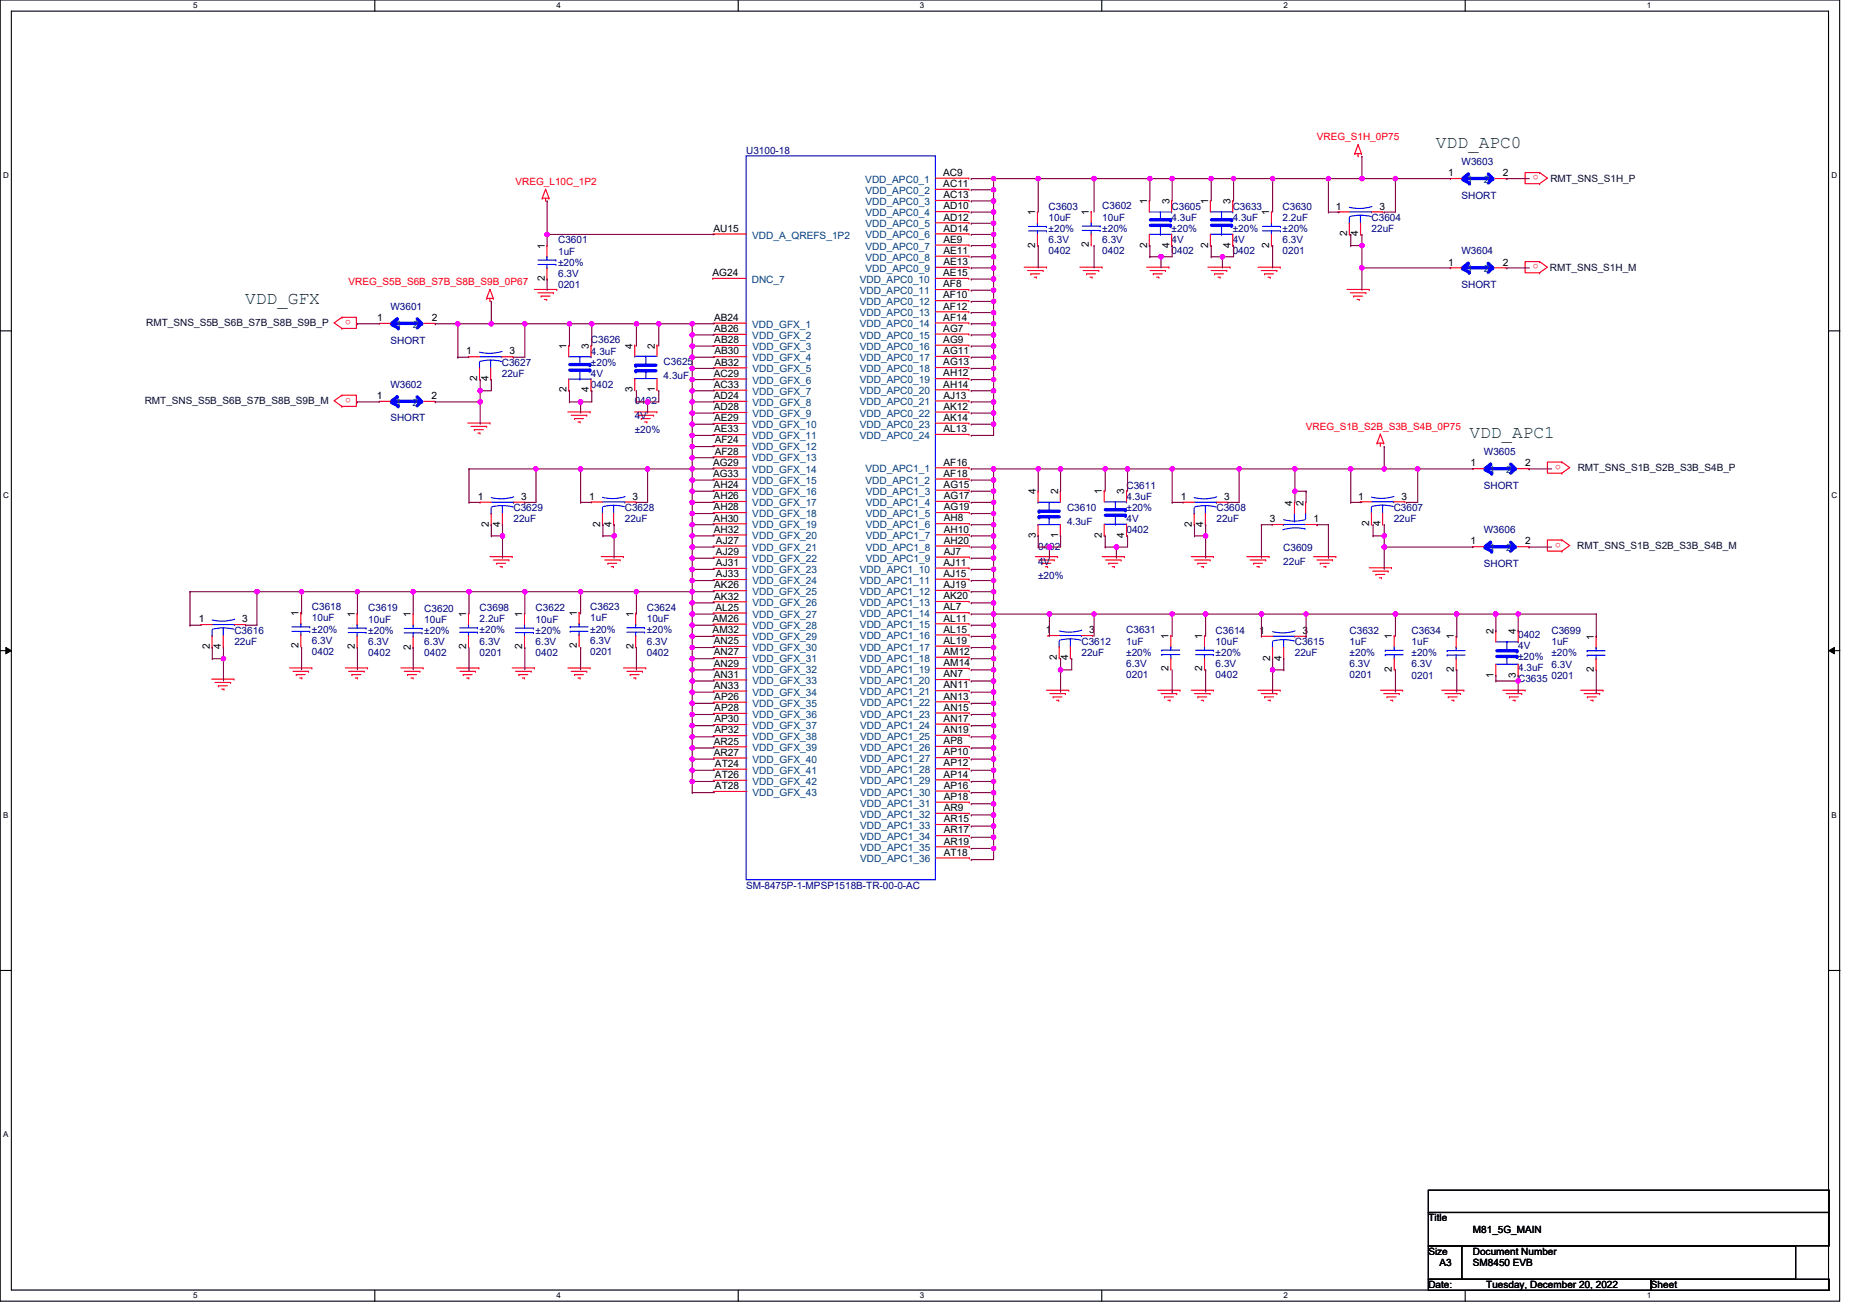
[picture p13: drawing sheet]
<svg xmlns="http://www.w3.org/2000/svg" width="297mm" height="210mm" viewBox="0 0 297 210" stroke-linecap="round" stroke-linejoin="round" font-family="sans-serif">
<defs><g id="words">
<g font-size="2.8" fill="#008000">
<text x="229.4" y="23.7">VDD_APC0</text>
<text x="39.2" y="48.6">VDD_GFX</text>
<text x="234.8" y="69.9">VDD_APC1</text>
</g>
<g font-size="1.6" fill="#f00">
<text x="210.4" y="22.4">VREG_S1H_0P75</text>
<text x="82.4" y="29.5">VREG_L10C_1P2</text>
<text x="245.8" y="28" transform="rotate(180 245.8 28)">o</text>
<text x="55.7" y="45.5">VREG_S5B_S6B_S7B_S8B_S9B_0P67</text>
<text x="245.8" y="42.2" transform="rotate(180 245.8 42.2)">o</text>
<text x="56.1" y="51.1" transform="rotate(180 56.1 51.1)">o</text>
<text x="56.1" y="63.6" transform="rotate(180 56.1 63.6)">o</text>
<text x="208.6" y="68.7">VREG_S1B_S2B_S3B_S4B_0P75</text>
<text x="249.4" y="74.3" transform="rotate(180 249.4 74.3)">o</text>
<text x="249.4" y="86.7" transform="rotate(180 249.4 86.7)">o</text>
</g>
<g font-size="1.6" fill="#000080">
<text x="119.2" y="24.6">U3100-18</text>
<text x="233.5" y="26.4">W3603</text>
<text x="167.6" y="33.5">C3603</text>
<text x="167.6" y="35.3">10uF</text>
<text x="176.1" y="33.5">C3602</text>
<text x="176.1" y="35.2">10uF</text>
<text x="187.2" y="33.5">C3605</text>
<text x="187.2" y="35.3">4.3uF</text>
<text x="197" y="33.5">C3633</text>
<text x="197" y="35.3">4.3uF</text>
<text x="204.9" y="33.5">C3630</text>
<text x="204.9" y="35.3">2.2uF</text>
<text x="219.2" y="35.3">C3604</text>
<text x="233.5" y="31.7">SHORT</text>
<text x="89.2" y="38.9">C3601</text>
<text x="89.2" y="40.7">1uF</text>
<text x="167.6" y="40.6">0402</text>
<text x="167.6" y="38.9">6.3V</text>
<text x="167.6" y="37.1">±20%</text>
<text x="176.1" y="40.6">0402</text>
<text x="176.1" y="38.8">6.3V</text>
<text x="176.1" y="37">±20%</text>
<text x="187.2" y="40.7">0402</text>
<text x="187.2" y="38.9">4V</text>
<text x="187.2" y="37.1">±20%</text>
<text x="197" y="40.6">0402</text>
<text x="197" y="38.9">4V</text>
<text x="197" y="37.1">±20%</text>
<text x="204.9" y="40.6">0201</text>
<text x="204.9" y="38.9">6.3V</text>
<text x="204.9" y="37.1">±20%</text>
<text x="219.2" y="37.1">22uF</text>
<text x="233.5" y="40.6">W3604</text>
<text x="89.2" y="46">0201</text>
<text x="89.2" y="44.2">6.3V</text>
<text x="89.2" y="42.4">±20%</text>
<text x="233.5" y="46">SHORT</text>
<text x="62.4" y="49.5">W3601</text>
<text x="62.4" y="54.9">SHORT</text>
<text x="80.2" y="58.4">C3627</text>
<text x="94.4" y="54.9">C3626</text>
<text x="94.4" y="56.6">4.3uF</text>
<text x="94.4" y="58.4">±20%</text>
<text x="106" y="58.3">C3625</text>
<text x="62.4" y="62">W3602</text>
<text x="80.2" y="60.2">22uF</text>
<text x="94.4" y="62">0402</text>
<text x="94.4" y="60.2">4V</text>
<text x="101.4" y="64.6">0402</text>
<text x="106" y="60.5">4.3uF</text>
<text x="62.4" y="67.3">SHORT</text>
<text x="101.4" y="66.9">4V</text>
<text x="101.4" y="69.2">±20%</text>
<text x="237.1" y="72.7">W3605</text>
<text x="82" y="81.7">C3629</text>
<text x="82" y="83.4">22uF</text>
<text x="99.8" y="81.6">C3628</text>
<text x="99.8" y="83.4">22uF</text>
<text x="170.5" y="81.7">C3610</text>
<text x="170.5" y="83.8">4.3uF</text>
<text x="180" y="78.1">C3611</text>
<text x="180" y="79.8">4.3uF</text>
<text x="180" y="83.4">4V</text>
<text x="180" y="81.6">±20%</text>
<text x="194.4" y="81.7">C3608</text>
<text x="194.4" y="83.4">22uF</text>
<text x="222.7" y="81.6">C3607</text>
<text x="222.7" y="83.4">22uF</text>
<text x="237.1" y="78.1">SHORT</text>
<text x="165.9" y="87.9">0402</text>
<text x="180" y="85.2">0402</text>
<text x="205" y="88.1">C3609</text>
<text x="237.1" y="85.2">W3606</text>
<text x="165.9" y="90.2">4V</text>
<text x="165.9" y="92.5">±20%</text>
<text x="205" y="90.2">22uF</text>
<text x="237.1" y="90.6">SHORT</text>
<text x="37.5" y="101.2">C3616</text>
<text x="49.8" y="97.5">C3618</text>
<text x="49.8" y="99.3">10uF</text>
<text x="49.8" y="101">±20%</text>
<text x="58.8" y="97.7">C3619</text>
<text x="58.8" y="99.5">10uF</text>
<text x="58.8" y="101.2">±20%</text>
<text x="67.8" y="97.7">C3620</text>
<text x="67.8" y="99.5">10uF</text>
<text x="67.8" y="101.3">±20%</text>
<text x="76.6" y="97.6">C3698</text>
<text x="76.6" y="99.4">2.2uF</text>
<text x="76.6" y="101.2">±20%</text>
<text x="85.6" y="97.7">C3622</text>
<text x="85.6" y="99.5">10uF</text>
<text x="85.6" y="101.2">±20%</text>
<text x="94.3" y="97.5">C3623</text>
<text x="94.3" y="99.3">1uF</text>
<text x="94.3" y="101">±20%</text>
<text x="103.3" y="97.6">C3624</text>
<text x="103.3" y="99.4">10uF</text>
<text x="103.3" y="101.2">±20%</text>
<text x="180" y="101.2">C3631</text>
<text x="194.2" y="101.2">C3614</text>
<text x="215.6" y="101.2">C3632</text>
<text x="225.5" y="101.3">C3634</text>
<text x="242.6" y="101.8">0402</text>
<text x="247.9" y="101.3">C3699</text>
<text x="37.5" y="103">22uF</text>
<text x="49.8" y="104.6">0402</text>
<text x="49.8" y="102.8">6.3V</text>
<text x="58.8" y="104.8">0402</text>
<text x="58.8" y="103">6.3V</text>
<text x="67.8" y="104.9">0402</text>
<text x="67.8" y="103.1">6.3V</text>
<text x="76.6" y="104.8">0201</text>
<text x="76.6" y="103">6.3V</text>
<text x="85.6" y="104.8">0402</text>
<text x="85.6" y="103">6.3V</text>
<text x="94.3" y="104.6">0201</text>
<text x="94.3" y="102.8">6.3V</text>
<text x="103.3" y="104.7">0402</text>
<text x="103.3" y="103">6.3V</text>
<text x="172.8" y="103">C3612</text>
<text x="172.8" y="104.7">22uF</text>
<text x="180" y="103">1uF</text>
<text x="180" y="106.5">6.3V</text>
<text x="180" y="104.8">±20%</text>
<text x="194.2" y="103">10uF</text>
<text x="194.2" y="106.6">6.3V</text>
<text x="194.2" y="104.8">±20%</text>
<text x="206.9" y="103.1">C3615</text>
<text x="206.9" y="104.9">22uF</text>
<text x="215.6" y="103">1uF</text>
<text x="215.6" y="106.6">6.3V</text>
<text x="215.6" y="104.8">±20%</text>
<text x="225.5" y="103">1uF</text>
<text x="225.5" y="106.6">6.3V</text>
<text x="225.5" y="104.8">±20%</text>
<text x="242.6" y="107.2">4.3uF</text>
<text x="242.6" y="103.6">4V</text>
<text x="242.6" y="105.4">±20%</text>
<text x="247.9" y="103.1">1uF</text>
<text x="247.9" y="106.6">6.3V</text>
<text x="247.9" y="104.9">±20%</text>
<text x="180" y="108.3">0201</text>
<text x="194.2" y="108.3">0402</text>
<text x="215.6" y="108.3">0201</text>
<text x="225.5" y="108.4">0201</text>
<text x="242.6" y="109">C3635</text>
<text x="247.9" y="108.4">0201</text>
<text x="119.2" y="142">SM-8475P-1-MPSP1518B-TR-00-0-AC</text>
</g>
<g font-size="1.6" fill="#004080">
<text x="138.3" y="29.2">VDD_APC0_1</text>
<text x="234.4" y="29.2">1</text>
<text x="237.1" y="29.2">2</text>
<text x="138.3" y="31">VDD_APC0_2</text>
<text x="138.3" y="32.7">VDD_APC0_3</text>
<text x="138.3" y="34.5">VDD_APC0_4</text>
<text x="120.2" y="38.1">VDD_A_QREFS_1P2</text>
<text x="138.3" y="36.3">VDD_APC0_5</text>
<text x="138.3" y="38.1">VDD_APC0_6</text>
<text x="138.3" y="39.9">VDD_APC0_7</text>
<text x="138.3" y="41.6">VDD_APC0_8</text>
<text x="120.1" y="45.2">DNC_7</text>
<text x="137.4" y="45.2">VDD_APC0_10</text>
<text x="137.4" y="47">VDD_APC0_11</text>
<text x="138.3" y="43.4">VDD_APC0_9</text>
<text x="234.4" y="43.5">1</text>
<text x="237.1" y="43.5">2</text>
<text x="63.3" y="52.4">1</text>
<text x="65.9" y="52.4">2</text>
<text x="120.2" y="52.3">VDD_GFX_1</text>
<text x="137.4" y="48.8">VDD_APC0_12</text>
<text x="137.4" y="50.5">VDD_APC0_13</text>
<text x="137.4" y="52.3">VDD_APC0_14</text>
<text x="120.2" y="54.1">VDD_GFX_2</text>
<text x="120.2" y="55.9">VDD_GFX_3</text>
<text x="120.2" y="57.7">VDD_GFX_4</text>
<text x="120.2" y="59.5">VDD_GFX_5</text>
<text x="137.4" y="54.1">VDD_APC0_15</text>
<text x="137.4" y="55.9">VDD_APC0_16</text>
<text x="137.4" y="57.6">VDD_APC0_17</text>
<text x="137.4" y="59.4">VDD_APC0_18</text>
<text x="63.3" y="64.8">1</text>
<text x="65.9" y="64.8">2</text>
<text x="120.2" y="61.3">VDD_GFX_6</text>
<text x="120.2" y="63">VDD_GFX_7</text>
<text x="120.2" y="64.8">VDD_GFX_8</text>
<text x="137.4" y="61.2">VDD_APC0_19</text>
<text x="137.4" y="63">VDD_APC0_20</text>
<text x="137.4" y="64.8">VDD_APC0_21</text>
<text x="120.2" y="68.4">VDD_GFX_10</text>
<text x="120.2" y="70.1">VDD_GFX_11</text>
<text x="120.2" y="71.9">VDD_GFX_12</text>
<text x="120.2" y="66.6">VDD_GFX_9</text>
<text x="137.4" y="66.5">VDD_APC0_22</text>
<text x="137.4" y="68.3">VDD_APC0_23</text>
<text x="137.4" y="70.1">VDD_APC0_24</text>
<text x="120.2" y="73.7">VDD_GFX_13</text>
<text x="120.2" y="75.5">VDD_GFX_14</text>
<text x="120.2" y="77.3">VDD_GFX_15</text>
<text x="138.3" y="75.5">VDD_APC1_1</text>
<text x="138.3" y="77.2">VDD_APC1_2</text>
<text x="238" y="75.6">1</text>
<text x="240.7" y="75.6">2</text>
<text x="120.2" y="79">VDD_GFX_16</text>
<text x="120.2" y="80.8">VDD_GFX_17</text>
<text x="120.2" y="82.6">VDD_GFX_18</text>
<text x="138.3" y="79">VDD_APC1_3</text>
<text x="138.3" y="80.8">VDD_APC1_4</text>
<text x="138.3" y="82.6">VDD_APC1_5</text>
<text x="120.2" y="84.4">VDD_GFX_19</text>
<text x="120.2" y="86.2">VDD_GFX_20</text>
<text x="120.2" y="88">VDD_GFX_21</text>
<text x="120.2" y="89.7">VDD_GFX_22</text>
<text x="138.3" y="84.4">VDD_APC1_6</text>
<text x="138.3" y="86.2">VDD_APC1_7</text>
<text x="138.3" y="87.9">VDD_APC1_8</text>
<text x="138.3" y="89.7">VDD_APC1_9</text>
<text x="238" y="88.1">1</text>
<text x="240.7" y="88.1">2</text>
<text x="120.2" y="91.5">VDD_GFX_23</text>
<text x="120.2" y="93.3">VDD_GFX_24</text>
<text x="120.2" y="95.1">VDD_GFX_25</text>
<text x="137.4" y="91.5">VDD_APC1_10</text>
<text x="137.4" y="93.2">VDD_APC1_11</text>
<text x="137.4" y="95">VDD_APC1_12</text>
<text x="120.2" y="96.9">VDD_GFX_26</text>
<text x="120.2" y="98.6">VDD_GFX_27</text>
<text x="120.2" y="100.4">VDD_GFX_28</text>
<text x="137.4" y="96.8">VDD_APC1_13</text>
<text x="137.4" y="98.6">VDD_APC1_14</text>
<text x="137.4" y="100.4">VDD_APC1_15</text>
<text x="120.2" y="102.2">VDD_GFX_29</text>
<text x="120.2" y="104">VDD_GFX_30</text>
<text x="120.2" y="105.8">VDD_GFX_31</text>
<text x="120.2" y="107.6">VDD_GFX_32</text>
<text x="137.4" y="102.2">VDD_APC1_16</text>
<text x="137.4" y="103.9">VDD_APC1_17</text>
<text x="137.4" y="105.7">VDD_APC1_18</text>
<text x="137.4" y="107.5">VDD_APC1_19</text>
<text x="120.2" y="109.3">VDD_GFX_33</text>
<text x="120.2" y="111.1">VDD_GFX_34</text>
<text x="120.2" y="112.9">VDD_GFX_35</text>
<text x="137.4" y="109.3">VDD_APC1_20</text>
<text x="137.4" y="111.1">VDD_APC1_21</text>
<text x="137.4" y="112.8">VDD_APC1_22</text>
<text x="120.2" y="114.7">VDD_GFX_36</text>
<text x="120.2" y="116.5">VDD_GFX_37</text>
<text x="120.2" y="118.2">VDD_GFX_38</text>
<text x="137.4" y="114.6">VDD_APC1_23</text>
<text x="137.4" y="116.4">VDD_APC1_24</text>
<text x="137.4" y="118.2">VDD_APC1_25</text>
<text x="137.4" y="120">VDD_APC1_26</text>
<text x="120.2" y="120">VDD_GFX_39</text>
<text x="120.2" y="121.8">VDD_GFX_40</text>
<text x="120.2" y="123.6">VDD_GFX_41</text>
<text x="120.2" y="125.4">VDD_GFX_42</text>
<text x="137.4" y="121.7">VDD_APC1_27</text>
<text x="137.4" y="123.5">VDD_APC1_28</text>
<text x="137.4" y="125.3">VDD_APC1_29</text>
<text x="120.2" y="127.2">VDD_GFX_43</text>
<text x="137.4" y="127.1">VDD_APC1_30</text>
<text x="137.4" y="128.9">VDD_APC1_31</text>
<text x="137.4" y="130.6">VDD_APC1_32</text>
<text x="137.4" y="132.4">VDD_APC1_33</text>
<text x="137.4" y="134.2">VDD_APC1_34</text>
<text x="137.4" y="136">VDD_APC1_35</text>
<text x="137.4" y="137.8">VDD_APC1_36</text>
</g>
<g font-size="1.6">
<text x="150.7" y="28.1">AC9</text>
<text x="150.7" y="29.9">AC11</text>
<text x="231.4" y="28.2">1</text>
<text x="240.1" y="28.2">2</text>
<text x="150.7" y="31.7">AC13</text>
<text x="150.7" y="33.4">AD10</text>
<text x="150.7" y="35.2">AD12</text>
<text x="165.4" y="34.4" transform="rotate(-90 165.4 34.4)">1</text>
<text x="174" y="34.3" transform="rotate(-90 174 34.3)">1</text>
<text x="183.3" y="32.6" transform="rotate(-90 183.3 32.6)">1</text>
<text x="186.8" y="32.6" transform="rotate(-90 186.8 32.6)">3</text>
<text x="193" y="32.6" transform="rotate(-90 193 32.6)">1</text>
<text x="196.6" y="32.6" transform="rotate(-90 196.6 32.6)">3</text>
<text x="202.8" y="34.4" transform="rotate(-90 202.8 34.4)">1</text>
<text x="213.5" y="33.5">1</text>
<text x="220.4" y="33.5">3</text>
<text x="87" y="39.8" transform="rotate(-90 87 39.8)">1</text>
<text x="114" y="37">AU15</text>
<text x="150.7" y="37">AD14</text>
<text x="150.7" y="38.8">AE9</text>
<text x="150.7" y="40.6">AE11</text>
<text x="165.4" y="39.6" transform="rotate(-90 165.4 39.6)">2</text>
<text x="174" y="39.5" transform="rotate(-90 174 39.5)">2</text>
<text x="183.3" y="39.6" transform="rotate(-90 183.3 39.6)">2</text>
<text x="186.9" y="39.6" transform="rotate(-90 186.9 39.6)">4</text>
<text x="193" y="39.6" transform="rotate(-90 193 39.6)">2</text>
<text x="196.6" y="39.6" transform="rotate(-90 196.6 39.6)">4</text>
<text x="202.8" y="39.6" transform="rotate(-90 202.8 39.6)">2</text>
<text x="215.2" y="37.8" transform="rotate(-90 215.2 37.8)">2</text>
<text x="217" y="37.8" transform="rotate(-90 217 37.8)">4</text>
<text x="87" y="44.9" transform="rotate(-90 87 44.9)">2</text>
<text x="113.9" y="44.1">AG24</text>
<text x="150.7" y="44.1">AE15</text>
<text x="150.7" y="45.9">AF8</text>
<text x="150.7" y="47.7">AF10</text>
<text x="150.7" y="42.3">AE13</text>
<text x="231.4" y="42.4">1</text>
<text x="240.1" y="42.4">2</text>
<text x="60.2" y="51.3">1</text>
<text x="69" y="51.3">2</text>
<text x="114.1" y="51.3">AB24</text>
<text x="114.1" y="53">AB26</text>
<text x="150.7" y="49.5">AF12</text>
<text x="150.7" y="51.2">AF14</text>
<text x="150.7" y="53">AG7</text>
<text x="74.5" y="56.6">1</text>
<text x="81.4" y="56.6">3</text>
<text x="90.5" y="55.7" transform="rotate(-90 90.5 55.7)">1</text>
<text x="94.1" y="55.7" transform="rotate(-90 94.1 55.7)">3</text>
<text x="101.1" y="55.7" transform="rotate(-90 101.1 55.7)">4</text>
<text x="104.6" y="55.7" transform="rotate(-90 104.6 55.7)">2</text>
<text x="114.1" y="54.8">AB28</text>
<text x="114.1" y="56.6">AB30</text>
<text x="114.1" y="58.4">AB32</text>
<text x="150.7" y="54.8">AG9</text>
<text x="150.7" y="56.6">AG11</text>
<text x="150.7" y="58.3">AG13</text>
<text x="60.2" y="63.8">1</text>
<text x="69" y="63.8">2</text>
<text x="76.3" y="60.9" transform="rotate(-90 76.3 60.9)">2</text>
<text x="78" y="60.9" transform="rotate(-90 78 60.9)">4</text>
<text x="90.5" y="62.7" transform="rotate(-90 90.5 62.7)">2</text>
<text x="94.1" y="62.7" transform="rotate(-90 94.1 62.7)">4</text>
<text x="101.1" y="62.6" transform="rotate(-90 101.1 62.6)">3</text>
<text x="104.6" y="62.6" transform="rotate(-90 104.6 62.6)">1</text>
<text x="114.1" y="60.2">AC29</text>
<text x="114.1" y="62">AC33</text>
<text x="114.1" y="63.7">AD24</text>
<text x="114.1" y="65.5">AD28</text>
<text x="150.7" y="60.1">AH12</text>
<text x="150.7" y="61.9">AH14</text>
<text x="150.7" y="63.7">AJ13</text>
<text x="150.7" y="65.5">AK12</text>
<text x="114.1" y="67.3">AE29</text>
<text x="114.1" y="69.1">AE33</text>
<text x="114.2" y="70.8">AF24</text>
<text x="150.7" y="67.2">AK14</text>
<text x="150.7" y="69">AL13</text>
<text x="113.9" y="74.4">AG29</text>
<text x="113.9" y="76.2">AG33</text>
<text x="114" y="78">AH24</text>
<text x="114.2" y="72.6">AF28</text>
<text x="150.7" y="74.4">AF16</text>
<text x="150.8" y="76.2">AF18</text>
<text x="150.8" y="77.9">AG15</text>
<text x="235" y="74.5">1</text>
<text x="243.7" y="74.5">2</text>
<text x="76.3" y="79.9">1</text>
<text x="83.3" y="79.9">3</text>
<text x="94.1" y="79.8">1</text>
<text x="101.1" y="79.8">3</text>
<text x="114" y="79.7">AH26</text>
<text x="114" y="81.5">AH28</text>
<text x="114" y="83.3">AH30</text>
<text x="150.8" y="79.7">AG17</text>
<text x="150.8" y="81.5">AG19</text>
<text x="150.8" y="83.3">AH8</text>
<text x="165.5" y="79" transform="rotate(-90 165.5 79)">4</text>
<text x="169.1" y="79" transform="rotate(-90 169.1 79)">2</text>
<text x="176.1" y="78.9" transform="rotate(-90 176.1 78.9)">1</text>
<text x="179.6" y="78.9" transform="rotate(-90 179.6 78.9)">3</text>
<text x="188.7" y="79.9">1</text>
<text x="195.6" y="79.9">3</text>
<text x="202.9" y="83.4">3</text>
<text x="206.5" y="80.8" transform="rotate(-90 206.5 80.8)">4</text>
<text x="208.3" y="80.8" transform="rotate(-90 208.3 80.8)">2</text>
<text x="209.9" y="83.4">1</text>
<text x="217" y="79.8">1</text>
<text x="223.9" y="79.8">3</text>
<text x="78.1" y="84.2" transform="rotate(-90 78.1 84.2)">2</text>
<text x="79.9" y="84.2" transform="rotate(-90 79.9 84.2)">4</text>
<text x="95.9" y="84.1" transform="rotate(-90 95.9 84.1)">2</text>
<text x="97.7" y="84.1" transform="rotate(-90 97.7 84.1)">4</text>
<text x="114" y="85.1">AH32</text>
<text x="114.4" y="86.9">AJ27</text>
<text x="114.4" y="88.7">AJ29</text>
<text x="150.8" y="85.1">AH10</text>
<text x="150.8" y="86.9">AH20</text>
<text x="150.8" y="88.6">AJ7</text>
<text x="165.5" y="85.9" transform="rotate(-90 165.5 85.9)">3</text>
<text x="169.1" y="85.9" transform="rotate(-90 169.1 85.9)">1</text>
<text x="176.1" y="85.9" transform="rotate(-90 176.1 85.9)">2</text>
<text x="179.6" y="85.9" transform="rotate(-90 179.6 85.9)">4</text>
<text x="190.5" y="84.2" transform="rotate(-90 190.5 84.2)">2</text>
<text x="192.2" y="84.2" transform="rotate(-90 192.2 84.2)">4</text>
<text x="218.8" y="84.1" transform="rotate(-90 218.8 84.1)">2</text>
<text x="220.6" y="84.1" transform="rotate(-90 220.6 84.1)">4</text>
<text x="235" y="87">1</text>
<text x="243.7" y="87">2</text>
<text x="114.1" y="94">AK26</text>
<text x="114.1" y="95.8">AK32</text>
<text x="114.4" y="90.4">AJ31</text>
<text x="114.4" y="92.2">AJ33</text>
<text x="150.7" y="90.4">AJ11</text>
<text x="150.8" y="92.2">AJ15</text>
<text x="150.8" y="93.9">AJ19</text>
<text x="150.8" y="95.7">AK20</text>
<text x="31.7" y="99.4">1</text>
<text x="38.7" y="99.4">3</text>
<text x="47.7" y="98.4" transform="rotate(-90 47.7 98.4)">1</text>
<text x="56.7" y="98.6" transform="rotate(-90 56.7 98.6)">1</text>
<text x="65.7" y="98.6" transform="rotate(-90 65.7 98.6)">1</text>
<text x="74.5" y="98.5" transform="rotate(-90 74.5 98.5)">1</text>
<text x="83.4" y="98.6" transform="rotate(-90 83.4 98.6)">1</text>
<text x="92.2" y="98.4" transform="rotate(-90 92.2 98.4)">1</text>
<text x="101.2" y="98.5" transform="rotate(-90 101.2 98.5)">1</text>
<text x="113.9" y="99.3">AM26</text>
<text x="113.9" y="101.1">AM32</text>
<text x="114.3" y="97.6">AL25</text>
<text x="150.8" y="97.5">AL7</text>
<text x="150.8" y="99.3">AL11</text>
<text x="150.8" y="101.1">AL15</text>
<text x="167.1" y="101.2">1</text>
<text x="174.1" y="101.2">3</text>
<text x="201.2" y="101.3">1</text>
<text x="208.1" y="101.3">3</text>
<text x="238.6" y="101.3" transform="rotate(-90 238.6 101.3)">2</text>
<text x="242.2" y="101.3" transform="rotate(-90 242.2 101.3)">4</text>
<text x="33.5" y="103.7" transform="rotate(-90 33.5 103.7)">2</text>
<text x="35.3" y="103.7" transform="rotate(-90 35.3 103.7)">4</text>
<text x="47.7" y="103.5" transform="rotate(-90 47.7 103.5)">2</text>
<text x="56.7" y="103.7" transform="rotate(-90 56.7 103.7)">2</text>
<text x="65.7" y="103.8" transform="rotate(-90 65.7 103.8)">2</text>
<text x="74.5" y="103.7" transform="rotate(-90 74.5 103.7)">2</text>
<text x="83.4" y="103.7" transform="rotate(-90 83.4 103.7)">2</text>
<text x="92.2" y="103.5" transform="rotate(-90 92.2 103.5)">2</text>
<text x="101.2" y="103.7" transform="rotate(-90 101.2 103.7)">2</text>
<text x="114" y="102.9">AN25</text>
<text x="114" y="104.7">AN27</text>
<text x="114" y="106.5">AN29</text>
<text x="150.8" y="102.9">AL19</text>
<text x="150.8" y="104.6">AM12</text>
<text x="150.8" y="106.4">AM14</text>
<text x="168.9" y="105.4" transform="rotate(-90 168.9 105.4)">2</text>
<text x="170.7" y="105.4" transform="rotate(-90 170.7 105.4)">4</text>
<text x="186.7" y="102.1" transform="rotate(-90 186.7 102.1)">1</text>
<text x="186.7" y="107.2" transform="rotate(-90 186.7 107.2)">2</text>
<text x="192.1" y="102.1" transform="rotate(-90 192.1 102.1)">1</text>
<text x="192.1" y="107.3" transform="rotate(-90 192.1 107.3)">2</text>
<text x="203" y="105.6" transform="rotate(-90 203 105.6)">2</text>
<text x="204.8" y="105.6" transform="rotate(-90 204.8 105.6)">4</text>
<text x="222.4" y="102.1" transform="rotate(-90 222.4 102.1)">1</text>
<text x="222.4" y="107.3" transform="rotate(-90 222.4 107.3)">2</text>
<text x="232.3" y="102.1" transform="rotate(-90 232.3 102.1)">1</text>
<text x="232.3" y="107.3" transform="rotate(-90 232.3 107.3)">2</text>
<text x="254.7" y="102.2" transform="rotate(-90 254.7 102.2)">1</text>
<text x="254.7" y="107.4" transform="rotate(-90 254.7 107.4)">2</text>
<text x="114.1" y="108.3">AN31</text>
<text x="114.1" y="110">AN33</text>
<text x="114.1" y="111.8">AP26</text>
<text x="114.1" y="113.6">AP28</text>
<text x="150.8" y="108.2">AN7</text>
<text x="150.8" y="110">AN11</text>
<text x="150.8" y="111.8">AN13</text>
<text x="150.8" y="113.5">AN15</text>
<text x="238.6" y="108.3" transform="rotate(-90 238.6 108.3)">1</text>
<text x="242.2" y="108.3" transform="rotate(-90 242.2 108.3)">3</text>
<text x="114.1" y="118.9">AR25</text>
<text x="114.1" y="115.4">AP30</text>
<text x="114.1" y="117.2">AP32</text>
<text x="150.8" y="115.3">AN17</text>
<text x="150.8" y="117.1">AN19</text>
<text x="150.8" y="118.9">AP8</text>
<text x="114.1" y="120.7">AR27</text>
<text x="114.2" y="122.5">AT24</text>
<text x="114.2" y="124.3">AT26</text>
<text x="150.8" y="120.7">AP10</text>
<text x="150.8" y="122.4">AP12</text>
<text x="150.8" y="124.2">AP14</text>
<text x="114.2" y="126.1">AT28</text>
<text x="150.8" y="126">AP16</text>
<text x="150.8" y="127.8">AP18</text>
<text x="150.8" y="129.6">AR9</text>
<text x="150.8" y="131.3">AR15</text>
<text x="150.8" y="133.1">AR17</text>
<text x="150.8" y="134.9">AR19</text>
<text x="150.8" y="136.7">AT18</text>
<text x="228.2" y="195.1">Title</text>
<text x="235.3" y="196.9">M81_5G_MAIN</text>
<text x="228.2" y="200.5">Size</text>
<text x="230" y="202.2">A3</text>
<text x="235.3" y="200.5">Document Number</text>
<text x="235.3" y="202.2">SM8450 EVB</text>
<text x="228.2" y="205.8">Date:</text>
<text x="237.5" y="205.8">Tuesday, December 20, 2022</text>
<text x="263.8" y="205.8">Sheet</text>
</g>
<g font-size="1.6" fill="#000040">
<text x="247.7" y="29">RMT_SNS_S1H_P</text>
<text x="247.6" y="43.2">RMT_SNS_S1H_M</text>
<text x="23.4" y="52.1">RMT_SNS_S5B_S6B_S7B_S8B_S9B_P</text>
<text x="23.1" y="64.6">RMT_SNS_S5B_S6B_S7B_S8B_S9B_M</text>
<text x="252.1" y="75.2">RMT_SNS_S1B_S2B_S3B_S4B_P</text>
<text x="252" y="87.7">RMT_SNS_S1B_S2B_S3B_S4B_M</text>
</g>
<g font-size="1.3">
<text x="30.9" y="1.3">5</text>
<text x="88.9" y="1.3">4</text>
<text x="147" y="1.3">3</text>
<text x="205.1" y="1.3">2</text>
<text x="263.2" y="1.3">1</text>
<text x=".5" y="28.5">D</text>
<text x="292.6" y="28.5">D</text>
<text x=".5" y="79.5">C</text>
<text x="292.7" y="79.5">C</text>
<text x=".5" y="130.6">B</text>
<text x="292.7" y="130.6">B</text>
<text x=".5" y="181.7">A</text>
<text x="30.9" y="207.4">5</text>
<text x="88.9" y="207.4">4</text>
<text x="147" y="207.4">3</text>
<text x="205.1" y="207.4">2</text>
<text x="263.2" y="207.4">1</text>
</g>
</g></defs>
<path d="M0 0h293.9v207.9h-293.9zM1.8 1.8h290.4v204.3h-290.4z" fill="none" stroke="#000" stroke-width=".18"/>
<g fill="#fff">
<path d="M30.9 .2h.7v1.4h-.7z"/>
<path d="M30.9 206.3h.7v1.4h-.7z"/>
</g>
<path d="M59.9 0v1.8M59.9 206.1v1.8" fill="none" stroke="#000" stroke-width=".18"/>
<g fill="#fff">
<path d="M88.9 .2h.7v1.4h-.7z"/>
<path d="M88.9 206.3h.7v1.4h-.7z"/>
</g>
<path d="M118 0v1.8M118 206.1v1.8" fill="none" stroke="#000" stroke-width=".18"/>
<g fill="#fff">
<path d="M147 .2h.7v1.4h-.7z"/>
<path d="M147 206.3h.7v1.4h-.7z"/>
</g>
<path d="M176 0v1.8M176 206.1v1.8" fill="none" stroke="#000" stroke-width=".18"/>
<g fill="#fff">
<path d="M205.1 .2h.7v1.4h-.7z"/>
<path d="M205.1 206.3h.7v1.4h-.7z"/>
</g>
<path d="M234.1 0v1.8M234.1 206.1v1.8" fill="none" stroke="#000" stroke-width=".18"/>
<g fill="#fff">
<path d="M263.2 .2h.7v1.4h-.7z"/>
<path d="M263.2 206.3h.7v1.4h-.7z"/>
<path d="M.5 27.3h.9v1.4h-.9z"/>
<path d="M292.6 27.3h1v1.4h-1z"/>
<path d="M.5 78.4h.9v1.4h-.9z"/>
<path d="M292.7 78.4h.9v1.4h-.9z"/>
</g>
<path d="M0 52.9h1.8M292.2 52.9h1.8" fill="none" stroke="#000" stroke-width=".18"/>
<g fill="#fff">
<path d="M.5 129.5h.8v1.4h-.8z"/>
<path d="M292.7 129.5h.8v1.4h-.8z"/>
</g>
<path d="M0 103.9h1.8M292.2 103.9h1.8" fill="none" stroke="#000" stroke-width=".18"/>
<path d="M.9 103.4l.9 .5-.9 .5zM292.2 103.9l.9-.5v1z" fill="#000"/>
<path d="M.9 103.4l.9 .5-.9 .5zM292.2 103.9l.9-.5v1z" fill="none" stroke="#000" stroke-width=".16"/>
<path d="M.5 180.6h.8v1.4h-.8z" fill="#fff"/>
<path d="M0 155h1.8M292.2 155h1.8M228.2 190.1h64.1v3.6h-64.1zM228.2 193.7h64.1v5.3h-64.1zM228.2 199h5.4v5.4h-5.4zM233.6 199h53.3v5.4h-53.3zM228.2 204.4h35.6v1.7h-35.6zM263.8 204.4h28.5v1.7h-28.5z" fill="none" stroke="#000" stroke-width=".18"/>
<g fill="none" stroke="#f00" stroke-width=".18">
<path d="M86.6 31.7h.1M86.6 31.7h1.1M87.2 32h.1M87.2 30.2h.1M87.2 31.7v.3M87.2 30.2l.5 1.5M87.2 30.2l-.6 1.5M87.7 31.7h.1M216.5 24.5h.1M216.5 24.5h1M217 24.9h.1M217 23.1h.1"/>
<path d="M217 24.5v.4M217 23.1l.5 1.4M217 23.1l-.5 1.4M217.5 24.5h.1M246 29.3h.1M246 27.6h.1M246 27.6h-2.3v1.7h2.3M246 27.6l1.2 .9-1.2 .8M54.6 52.5h.1M54.6 50.7h.1M54.6 50.7h2.3v1.8h-2.3M54.6 50.7l-1.2 .9 1.2 .9"/>
<path d="M77.8 47.7h.1M77.8 47.7h1M78.3 48h.1M78.3 46.2h.1M78.3 47.7v.3M78.3 46.2l.5 1.5M78.3 46.2l-.5 1.5M78.8 47.7h.1M85.4 46.2h3.6M85.9 46.8h2.5M86.5 47.3h.1M86.5 47.3h1.4"/>
<path d="M87 47.8h.4M87.4 47.8h.1M88.4 46.8h.1M89 46.2h.1M163.7 42.7h3.5M164.2 43.2h2.5M164.7 43.7h.1M164.7 43.7h1.4M165.3 44.3h.3M165.6 44.3h.1M166.7 43.2h.1M167.2 42.7h.1"/>
<path d="M172.5 42.7h3.6M173.1 43.2h2.5M173.6 43.7h.1M173.6 43.7h1.4M174.1 44.3h.4M174.5 44.3h.1M175.6 43.2h.1M176.1 42.7h.1M183.2 42.7h3.6M183.8 43.2h2.4M184.3 43.7h.1M184.3 43.7h1.4"/>
<path d="M184.8 44.3h.4M185.2 44.3h.1M186.2 43.2h.1M186.8 42.7h.1M193 42.7h3.6M193.5 43.2h2.5M194.1 43.7h.1M194.1 43.7h1.4M194.6 44.3h.4M195 44.3h.1M196 43.2h.1M196.6 42.7h.1"/>
<path d="M201 42.7h3.6M201.5 43.2h2.5M202.1 43.7h.1M202.1 43.7h1.4M202.6 44.3h.4M203 44.3h.1M204 43.2h.1M204.6 42.7h.1M215.2 46.2h3.6M215.8 46.8h2.4M216.3 47.3h.1M216.3 47.3h1.4"/>
<path d="M216.8 47.8h.4M217.2 47.8h.1M218.2 46.8h.1M218.8 46.2h.1M246 43.6h.1M246 41.8h.1M246 41.8h-2.3v1.8h2.3M246 41.8l1.2 .9-1.2 .9M54.6 64.9h.1M54.6 63.1h.1M54.6 63.1h2.3v1.8h-2.3M54.6 63.1l-1.2 .9 1.2 .9"/>
<path d="M74.7 67.6h3.6M75.3 68.1h2.5M75.8 68.6h.1M75.8 68.6h1.4M76.3 69.2h.4M76.7 69.2h.1M77.8 68.1h.1M78.3 67.6h.1M90.7 65.8h3.6M91.3 66.3h2.5M91.8 66.9h.1M91.8 66.9h1.4"/>
<path d="M92.3 67.4h.4M92.7 67.4h.1M93.8 66.3h.1M94.3 65.8h.1M101.4 65.8h3.6M101.9 66.3h2.5M102.5 66.9h.1M102.5 66.9h1.4M103 67.4h.4M103.4 67.4h.1M104.4 66.3h.1M105 65.8h.1"/>
<path d="M220 70.8h.1M220 70.8h1.1M220.6 71.1h.1M220.6 69.4h.1M220.6 70.8v.3M220.6 69.4l.5 1.4M220.6 69.4l-.6 1.4M221.1 70.8h.1M249.6 75.6h.1M249.6 73.8h.1M249.6 73.8h-2.4v1.8h2.4M249.6 73.8l1.2 .9-1.2 .9"/>
<path d="M78.3 88.9h3.5M78.8 89.5h2.5M79.4 90h.1M79.4 90h1.4M79.9 90.5h.3M80.2 90.5h.1M81.3 89.5h.1M81.8 88.9h.1M96.1 88.9h3.5M96.6 89.5h2.5M97.1 90h.1M97.1 90h1.5"/>
<path d="M97.7 90.5h.3M98 90.5h.1M99.1 89.5h.1M99.6 88.9h.1M165.4 88.9h3.6M166 89.5h2.5M166.5 90h.1M166.5 90h1.4M167 90.5h.4M167.4 90.5h.1M168.5 89.5h.1M169 88.9h.1"/>
<path d="M176.1 88.9h3.6M176.6 89.5h2.5M177.2 90h.1M177.2 90h1.4M177.7 90.5h.4M178.1 90.5h.1M179.1 89.5h.1M179.7 88.9h.1M190.3 88.9h3.6M190.9 89.5h2.5M191.4 90h.1M191.4 90h1.4"/>
<path d="M191.9 90.5h.4M192.3 90.5h.1M193.4 89.5h.1M193.9 88.9h.1M199.2 88.9h3.6M199.8 89.5h2.4M200.3 90h.1M200.3 90h1.4M200.8 90.5h.4M201.2 90.5h.1M202.2 89.5h.1M202.8 88.9h.1"/>
<path d="M209.9 88.9h3.5M210.4 89.5h2.5M211 90h.1M211 90h1.4M211.5 90.5h.3M211.8 90.5h.1M212.9 89.5h.1M213.4 88.9h.1M218.8 90.7h3.5M219.3 91.2h2.5M219.9 91.8h.1M219.9 91.8h1.4"/>
<path d="M220.4 92.3h.3M220.7 92.3h.1M221.8 91.2h.1M222.3 90.7h.1M249.6 88h.1M249.6 86.3h.1M249.6 86.3h-2.3v1.7h2.3M249.6 86.3l1.2 .8-1.2 .9M33.8 108.5h3.6M34.4 109h2.4M34.9 109.5h.1M34.9 109.5h1.4"/>
<path d="M35.4 110.1h.4M35.8 110.1h.1M36.8 109h.1M37.4 108.5h.1M46.3 106.7h3.5M46.8 107.2h2.5M47.3 107.8h.1M47.3 107.8h1.5M47.9 108.3h.3M48.2 108.3h.1M49.3 107.2h.1M49.8 106.7h.1"/>
<path d="M55.2 106.7h3.5M55.7 107.2h2.5M56.2 107.8h.1M56.2 107.8h1.5M56.8 108.3h.3M57.1 108.3h.1M58.2 107.2h.1M58.7 106.7h.1M64.1 106.7h3.5M64.6 107.2h2.5M65.1 107.8h.1M65.1 107.8h1.5"/>
<path d="M65.7 108.3h.3M66 108.3h.1M67.1 107.2h.1M67.6 106.7h.1M73 106.7h3.5M73.5 107.2h2.5M74 107.8h.1M74 107.8h1.4M74.6 108.3h.3M74.9 108.3h.1M76 107.2h.1M76.5 106.7h.1"/>
<path d="M81.8 106.7h3.6M82.4 107.2h2.5M82.9 107.8h.1M82.9 107.8h1.4M83.4 108.3h.4M83.8 108.3h.1M84.9 107.2h.1M85.4 106.7h.1M90.7 106.7h3.6M91.3 107.2h2.5M91.8 107.8h.1M91.8 107.8h1.4"/>
<path d="M92.3 108.3h.4M92.7 108.3h.1M93.8 107.2h.1M94.3 106.7h.1M99.6 106.7h3.6M100.2 107.2h2.4M100.7 107.8h.1M100.7 107.8h1.4M101.2 108.3h.4M101.6 108.3h.1M102.6 107.2h.1M103.2 106.7h.1"/>
<path d="M167.2 110.3h3.6M167.7 110.8h2.5M168.3 111.3h.1M168.3 111.3h1.4M168.8 111.9h.4M169.2 111.9h.1M170.2 110.8h.1M170.8 110.3h.1M185 110.3h3.6M185.5 110.8h2.5M186.1 111.3h.1M186.1 111.3h1.4"/>
<path d="M186.6 111.9h.4M187 111.9h.1M188 110.8h.1M188.6 110.3h.1M190.3 110.3h3.6M190.9 110.8h2.5M191.4 111.3h.1M191.4 111.3h1.4M191.9 111.9h.4M192.3 111.9h.1M193.4 110.8h.1M193.9 110.3h.1"/>
<path d="M201 110.3h3.6M201.5 110.8h2.5M202.1 111.3h.1M202.1 111.3h1.4M202.6 111.9h.4M203 111.9h.1M204 110.8h.1M204.6 110.3h.1M220.6 110.3h3.5M221.1 110.8h2.5M221.6 111.3h.1M221.6 111.3h1.5"/>
<path d="M222.2 111.9h.3M222.5 111.9h.1M223.6 110.8h.1M224.1 110.3h.1M230.3 110.3h3.6M230.9 110.8h2.5M231.4 111.3h.1M231.4 111.3h1.4M231.9 111.9h.4M232.3 111.9h.1M233.4 110.8h.1M233.9 110.3h.1"/>
<path d="M240.1 110.3h3.6M240.7 110.8h2.4M241.2 111.3h.1M241.2 111.3h1.4M241.7 111.9h.4M242.1 111.9h.1M243.1 110.8h.1M243.7 110.3h.1M252.6 110.3h3.5M253.1 110.8h2.5M253.6 111.3h.1M253.6 111.3h1.5"/>
<path d="M254.2 111.9h.3M254.5 111.9h.1M255.6 110.8h.1M256.1 110.3h.1"/>
</g>
<path d="M101.4 56.9h.1M101.4 56.9h3.6" fill="none" stroke="#00f" stroke-width=".18"/>
<path d="M101.6 59.2h3.2" fill="none" stroke="#00f" stroke-width=".53"/>
<circle cx="101.6" cy="59.2" r=".26" fill="#00f"/>
<path d="M101.6 58.3h3.2" fill="none" stroke="#00f" stroke-width=".53"/>
<circle cx="101.6" cy="58.3" r=".26" fill="#00f"/>
<g fill="none" stroke="#00f" stroke-width=".18">
<path d="M119.2 24.9h30.3v115.6h-30.3zM172.9 36.1h2.9M172.9 36.8h2.9M174.4 35.6h.1M174.4 37.4h.1M174.4 35.6v.5M174.4 36.8v.6M175.8 36.1h.1M175.8 36.8h.1M76.6 58.8h.1M76.6 57h3.6M76.6 57.9v.9"/>
<path d="M76.7 57.7a6.9 6.9 0 0 1 3.4 0M78.4 57.5h.1M78.4 57.5v1.3M80.2 57h.1M80.2 56.1a6.6 6.6 0 0 1-3.6 .2M103.2 59.4h.1M103.2 56.9h.1M103.2 56.9v1.3M103.2 59.4v1.1M101.4 60.5h.1M101.4 60.5h3.6M48.1 99.6h.1"/>
<path d="M48.1 99.6v.5M92.5 99.6h.1M92.5 99.6v.5M46.6 100.1h2.9M46.6 100.9h2.9M48.1 101.4h.1M48.1 100.9v.5M49.5 100.1h.1M49.5 100.9h.1M91.1 100.1h.1M91.1 100.8h.1M91.1 100.1h2.9"/>
<path d="M91.1 100.8h2.9M92.5 101.4h.1M92.5 100.8v.6"/>
</g>
<g fill="none" stroke="#f00" stroke-width=".18">
<path d="M114 37.4h.1M114 37.4h5.3M149.5 28.5h5.3M149.5 30.2h5.3M149.5 32h5.3M149.5 33.8h5.3M149.5 35.6h5.3M149.5 37.4h5.3M149.5 39.1h5.3M154.8 28.5h.1M154.8 30.2h.1M154.8 32h.1"/>
<path d="M154.8 33.8h.1M154.8 35.6h.1M154.8 37.4h.1M154.8 39.1h.1M174.4 33.8h.1M174.4 33.8v1.8M174.4 39.1h.1M174.4 37.4v1.7M74.8 57h.1M74.8 57h1.8M76.6 58.8v1.8M78.4 58.8v1.8"/>
<path d="M80.2 57h1.8M82 57h.1M101.4 55.1h.1M101.4 55.1v1.8M105 55.1h.1M105 55.1v1.8M113.9 44.5h.1M113.9 44.5h5.3M114 51.6h.1M114 51.6h5.3M114 53.4h.1M114 53.4h5.3"/>
<path d="M114 55.2h.1M114 55.2h5.3M114 57h.1M114 57h5.3M114 58.8h.1M114 58.8h5.3M149.5 44.5h5.3M149.5 46.3h5.3M149.5 48h5.3M149.5 49.8h5.3M149.5 51.6h5.3M149.5 53.4h5.3"/>
<path d="M149.5 55.1h5.3M149.5 56.9h5.3M149.5 58.7h5.3M149.5 40.9h5.3M149.5 42.7h5.3M154.8 44.5h.1M154.8 46.3h.1M154.8 48h.1M154.8 49.8h.1M154.8 51.6h.1M154.8 53.4h.1M154.8 55.1h.1"/>
<path d="M154.8 56.9h.1M154.8 58.7h.1M154.8 40.9h.1M154.8 42.7h.1M76.6 60.6h.1M78.4 60.6h.1M101.4 62.3h.1M101.4 60.5v1.8M105 62.3h.1M105 60.5v1.8M114 67.6h.1M114 67.6h5.3"/>
<path d="M114 69.4h.1M114 69.4h5.3M114 71.2h.1M114 71.2h5.3M114 73h.1M114 73h5.3M114 74.8h.1M114 74.8h5.3M114 76.5h.1M114 76.5h5.3M114 78.3h.1M114 78.3h5.3"/>
<path d="M114 60.5h.1M114 60.5h5.3M114 62.3h.1M114 62.3h5.4M114 64.1h.1M114 64.1h5.4M114 65.9h.1M114 65.9h5.4M149.5 60.5h5.3M149.5 62.3h5.3M149.5 64h5.3M149.5 65.8h5.3"/>
<path d="M149.5 67.6h5.3M149.5 69.4h5.3M149.5 74.7h5.3M149.5 76.5h5.4M149.5 78.3h5.4M154.8 60.5h.1M154.8 62.3h.1M154.8 64h.1M154.8 65.8h.1M154.8 67.6h.1M154.8 69.4h.1M154.8 74.7h.1"/>
<path d="M154.9 76.5h.1M154.9 78.3h.1M48.1 97.8h.1M48.1 97.8v1.8M92.5 97.8h.1M92.5 97.8v1.8M114 80.1h.1M114 80.1h5.3M114 81.9h.1M114 81.9h5.3M114 83.7h.1M114 83.7h5.3"/>
<path d="M114 85.5h.1M114 85.5h5.3M114 87.2h.1M114 87.2h5.3M114 89h.1M114 89h5.3M114 90.8h.1M114 90.8h5.3M114 92.6h.1M114 92.6h5.3M114 94.4h.1M114 94.4h5.3"/>
<path d="M114 96.1h.1M114 96.1h5.3M114 97.9h.1M114 97.9h5.3M114 99.7h.1M114 99.7h5.3M149.5 90.7h5.3M149.5 92.5h5.3M149.5 94.3h5.3M149.5 96.1h5.3M149.5 97.9h5.3M149.5 99.6h5.4"/>
<path d="M149.6 80.1h5.3M149.6 81.9h5.3M149.6 83.7h5.3M149.6 85.4h5.3M149.6 87.2h5.3M149.6 89h5.3M154.8 90.7h.1M154.8 92.5h.1M154.8 94.3h.1M154.8 96.1h.1M154.8 97.9h.1M154.9 99.6h.1"/>
<path d="M154.9 80.1h.1M154.9 81.9h.1M154.9 83.7h.1M154.9 85.4h.1M154.9 87.2h.1M154.9 89h.1M48.1 103.2h.1M48.1 101.4v1.8M92.5 103.2h.1M92.5 101.4v1.8M114 101.5h.1M114 101.5h5.3"/>
<path d="M114 103.3h.1M114 103.3h5.3M114 105h.1M114 105h5.3M114 106.8h.1M114 106.8h5.3M114 108.6h.1M114 108.6h5.3M114 110.4h.1M114 110.4h5.3M114 112.2h.1M114 112.2h5.3"/>
<path d="M114 114h.1M114 114h5.3M114 115.7h.1M114 115.7h5.3M114 117.5h.1M114 117.5h5.3M114 119.3h.1M114 119.3h5.3M149.5 101.4h5.4M149.5 103.2h5.4M149.5 105h5.4M149.5 106.8h5.4"/>
<path d="M149.5 108.6h5.4M149.5 110.3h5.4M149.5 112.1h5.4M149.5 113.9h5.4M149.5 115.7h5.4M149.5 117.5h5.4M149.5 119.2h5.4M154.9 101.4h.1M154.9 103.2h.1M154.9 105h.1M154.9 106.8h.1M154.9 108.6h.1"/>
<path d="M154.9 110.3h.1M154.9 112.1h.1M154.9 113.9h.1M154.9 115.7h.1M154.9 117.5h.1M154.9 119.2h.1M114 121.1h.1M114 121.1h5.3M114 122.9h.1M114 122.9h5.3M114 124.6h.1M114 124.6h5.3"/>
<path d="M114 126.4h.1M114 126.4h5.3M149.5 121h5.4M149.5 122.8h5.4M149.5 124.6h5.4M149.5 126.4h5.4M149.5 128.1h5.4M149.5 129.9h5.4M149.5 131.7h5.4M149.5 133.5h5.4M149.5 135.3h5.4M149.5 137.1h5.4"/>
<path d="M154.9 121h.1M154.9 122.8h.1M154.9 124.6h.1M154.9 126.4h.1M154.9 128.1h.1M154.9 129.9h.1M154.9 131.7h.1M154.9 133.5h.1M154.9 135.3h.1M154.9 137.1h.1"/>
</g>
<path d="M66.6 63.4l.6 .5" fill="none" stroke="#00f" stroke-width=".53"/>
<circle cx="67.2" cy="63.9" r=".27" fill="#00f"/>
<path d="M67.4 64.1l-.8 .7" fill="none" stroke="#00f" stroke-width=".53"/>
<circle cx="67.4" cy="64.1" r=".27" fill="#00f"/>
<path d="M62.9 64.1h3.9" fill="none" stroke="#00f" stroke-width=".53"/>
<circle cx="66.8" cy="64.1" r=".27" fill="#00f"/>
<path d="M63.4 63.4l-.9 .7" fill="none" stroke="#00f" stroke-width=".53"/>
<circle cx="63.4" cy="63.4" r=".27" fill="#00f"/>
<path d="M62.5 64.3l1.1 .5" fill="none" stroke="#00f" stroke-width=".53"/>
<circle cx="63.6" cy="64.8" r=".27" fill="#00f"/>
<path d="M60.6 64.1h.1M60.6 64.1h1.8M67.7 64.1h1.8M69.5 64.1h.1" fill="none" stroke="#f00" stroke-width=".18"/>
<path d="M90.9 60.6h3.5M94.4 60.6h.1" fill="none" stroke="#00f" stroke-width=".18"/>
<path d="M91 58.2h3.3" fill="none" stroke="#00f" stroke-width=".53"/>
<circle cx="94.3" cy="58.2" r=".27" fill="#00f"/>
<path d="M91 59.1h3.3" fill="none" stroke="#00f" stroke-width=".53"/>
<circle cx="94.3" cy="59.1" r=".27" fill="#00f"/>
<g fill="none" stroke="#00f" stroke-width=".18">
<path d="M90.9 57h3.5M92.7 58.1h.1M92.7 57v1.1M92.7 59.3v1.3M94.4 57h.1M92.7 60.6h.1M222.7 79.3a6.6 6.6 0 0 1-3.6 .1M101.6 99.7h.1M101.6 99.7v.6M219.1 81.9h.1M219.1 80.2h3.6M219.1 81v.9"/>
<path d="M219.2 80.9a6.9 6.9 0 0 1 3.4 0M220.9 80.7h.1M220.9 80.7v1.2M222.7 80.2h.1M100.1 100.3h2.9M100.1 101h2.9M101.6 101.5h.1M101.6 101v.5M103 100.3h.1M103 101h.1M169.2 103.3h.1M169.2 101.5h3.6"/>
<path d="M169.2 102.4v.9M169.3 102.3a6.9 6.9 0 0 1 3.4 0M171 102.1h.1M171 102.1v1.2M172.8 101.5h.1M172.8 100.7a6.6 6.6 0 0 1-3.5 .1M185.6 103.9h.1M185.6 104.6h.1M185.6 103.9h2.9M185.6 104.6h2.9M187.1 103.3h.1M187.1 105.1h.1"/>
<path d="M187.1 103.3v.6M187.1 104.6v.5"/>
</g>
<g fill="none" stroke="#f00" stroke-width=".18">
<path d="M90.9 55.2h.1M90.9 55.2v1.8M94.4 55.2h.1M94.4 55.2v1.8M90.9 62.3h.1M90.9 60.6v1.7M94.4 62.3h.1M94.4 60.6v1.7M101.6 98h.1M101.6 98v1.7M217.4 80.2h.1M217.4 80.2h1.7"/>
<path d="M219.1 83.7h.1M219.1 81.9v1.8M220.9 83.7h.1M220.9 81.9v1.8M222.7 80.2h1.8M224.5 80.2h.1M101.6 103.3h.1M101.6 101.5v1.8M167.5 101.5h.1M167.5 101.5h1.7M169.2 105.1h.1M169.2 103.3v1.8"/>
<path d="M171 105.1h.1M171 103.3v1.8M172.8 101.5h1.8M174.6 101.5h.1M187.1 101.5h.1M187.1 101.5v1.8M187.1 106.9h.1M187.1 105.1v1.8"/>
</g>
<path d="M66.7 50.9l.5 .6" fill="none" stroke="#00f" stroke-width=".53"/>
<circle cx="67.2" cy="51.5" r=".27" fill="#00f"/>
<path d="M67.4 51.7l-.7 .7" fill="none" stroke="#00f" stroke-width=".53"/>
<circle cx="67.4" cy="51.7" r=".27" fill="#00f"/>
<path d="M62.9 51.7h3.9" fill="none" stroke="#00f" stroke-width=".53"/>
<circle cx="66.8" cy="51.7" r=".27" fill="#00f"/>
<path d="M63.5 50.9l-.9 .8" fill="none" stroke="#00f" stroke-width=".53"/>
<circle cx="63.5" cy="50.9" r=".27" fill="#00f"/>
<path d="M62.6 51.8l1 .6" fill="none" stroke="#00f" stroke-width=".53"/>
<circle cx="63.6" cy="52.4" r=".27" fill="#00f"/>
<g fill="none" stroke="#f00" stroke-width=".18">
<path d="M203.2 33.9h.1M203.2 33.9v1.7M203.2 39.2h.1M203.2 37.4v1.8M213.8 33.8h.1M213.8 33.8h1.8M215.6 37.4h.1M215.6 35.6v1.8M217.4 37.4h.1M217.4 35.6v1.8M219.2 33.8h1.7M220.9 33.8h.1"/>
<path d="M60.6 51.7h.1M60.6 51.7h1.8M67.7 51.7h1.8M69.5 51.7h.1M32.1 99.8h.1M32.1 99.8h1.8M37.5 99.8h1.7M39.2 99.8h.1M74.9 98h.1M74.9 98v1.8M33.9 103.3h.1M33.9 101.6v1.7"/>
<path d="M35.7 103.3h.1M35.7 101.6v1.7M74.9 103.3h.1M74.9 101.5v1.8M192.5 101.6h.1M192.5 101.6v1.7M192.5 106.9h.1M192.5 105.1v1.8"/>
</g>
<g fill="none" stroke="#00f" stroke-width=".18">
<path d="M201.7 36.2h2.9M201.7 36.9h2.9M203.2 35.6h.1M203.2 37.4h.1M203.2 35.6v.6M203.2 36.9v.5M204.6 36.2h.1M204.6 36.9h.1M215.6 35.6h.1M215.6 33.8h3.6M215.6 34.7v.9M215.6 34.6a6.9 6.9 0 0 1 3.5 0"/>
<path d="M217.4 34.4h.1M217.4 34.4v1.2M219.2 33.8h.1M219.2 33a6.6 6.6 0 0 1-3.6 .1M33.9 99.8h3.6M37.5 99.8h.1M37.5 98.9a6.6 6.6 0 0 1-3.6 .1M74.9 99.8h.1M74.9 99.8v.5M176.4 83.7h3.6M180 83.7h.1M33.9 101.6h.1"/>
<path d="M33.9 100.7v.9M33.9 100.5a6.9 6.9 0 0 1 3.5 0M35.7 100.3h.1M35.7 100.3v1.3M73.4 100.3h2.9M73.4 101h2.9M74.9 101.5h.1M74.9 101v.5M76.3 100.3h.1M76.3 101h.1M191 103.9h2.9M191 104.6h2.9"/>
<path d="M192.5 103.3h.1M192.5 105.1h.1M192.5 103.3v.6M192.5 104.6v.5M193.9 103.9h.1M193.9 104.6h.1"/>
</g>
<path d="M176.6 81.4h3.2" fill="none" stroke="#00f" stroke-width=".53"/>
<circle cx="179.8" cy="81.4" r=".27" fill="#00f"/>
<path d="M176.6 82.3h3.2" fill="none" stroke="#00f" stroke-width=".53"/>
<circle cx="179.8" cy="82.3" r=".27" fill="#00f"/>
<g fill="none" stroke="#00f" stroke-width=".18">
<path d="M164.3 36.2h2.9M164.3 36.9h2.9M165.8 35.6h.1M165.8 37.4h.1M165.8 35.6v.6M165.8 36.9v.5M167.2 36.2h.1M167.2 36.9h.1M193.4 37.4h3.6M197 37.4h.1M99.9 79.3a6.6 6.6 0 0 1-3.6 .2M57.1 99.8h.1"/>
<path d="M57.1 99.8v.5M96.3 82h.1M96.3 80.2h3.5M96.3 81.1v.9M96.3 80.9a6.9 6.9 0 0 1 3.5 0M98 80.7h.1M98 80.7v1.3M99.8 80.2h.1M176.4 80.2h3.6M178.2 81.2h.1M178.2 83.7h.1M178.2 80.2v1"/>
<path d="M178.2 82.5v1.2M180 80.2h.1M55.6 100.3h2.9M55.6 101h2.9M57.1 101.6h.1M57.1 101v.6M58.5 100.3h.1M58.5 101h.1M221.3 103.9h.1M221.3 104.6h.1M221.3 103.9h2.9M221.3 104.6h2.9"/>
<path d="M222.8 103.3h.1M222.8 105.1h.1M222.8 103.3v.6M222.8 104.6v.5"/>
</g>
<g fill="none" stroke="#f00" stroke-width=".18">
<path d="M165.8 33.9h.1M165.8 33.9v1.7M165.8 39.2h.1M165.8 37.4v1.8M176.4 78.4h.1M176.4 78.4v1.8M180 78.4h.1M180 78.4v1.8M57.1 98h.1M57.1 98v1.8M94.5 80.2h.1M94.5 80.2h1.8"/>
<path d="M96.3 83.8h.1M96.3 82v1.8M98 83.8h.1M98 82v1.8M99.8 80.2h1.8M101.6 80.2h.1M176.4 85.5h.1M176.4 83.7v1.8M180 85.5h.1M180 83.7v1.8M57.1 103.4h.1M57.1 101.6v1.8"/>
<path d="M222.8 101.6h.1M222.8 101.6v1.8M222.8 106.9h.1M222.8 105.1v1.8"/>
</g>
<path d="M193.6 35.1h3.2" fill="none" stroke="#00f" stroke-width=".53"/>
<circle cx="196.8" cy="35.1" r=".27" fill="#00f"/>
<path d="M193.6 36h3.2" fill="none" stroke="#00f" stroke-width=".53"/>
<circle cx="196.8" cy="36" r=".27" fill="#00f"/>
<path d="M193.4 33.9h3.6M195.2 34.9h.1M195.2 37.4h.1M195.2 33.9v1M195.2 36.2v1.2M197 33.9h.1" fill="none" stroke="#00f" stroke-width=".18"/>
<path d="M193.4 32.1h.1M193.4 32.1v1.8M193.4 39.2h.1M193.4 37.4v1.8M197 32.1h.1M197 32.1v1.8M197 39.2h.1M197 37.4v1.8" fill="none" stroke="#f00" stroke-width=".18"/>
<path d="M237.8 42.1l.5 .5" fill="none" stroke="#00f" stroke-width=".53"/>
<circle cx="238.3" cy="42.6" r=".27" fill="#00f"/>
<path d="M238.5 42.8l-.7 .7" fill="none" stroke="#00f" stroke-width=".53"/>
<circle cx="238.5" cy="42.8" r=".27" fill="#00f"/>
<path d="M234 42.8h4" fill="none" stroke="#00f" stroke-width=".53"/>
<circle cx="238" cy="42.8" r=".27" fill="#00f"/>
<path d="M234.6 42.1l-.9 .7" fill="none" stroke="#00f" stroke-width=".53"/>
<circle cx="234.6" cy="42.1" r=".27" fill="#00f"/>
<path d="M233.7 43l1.1 .5" fill="none" stroke="#00f" stroke-width=".53"/>
<circle cx="234.8" cy="43.5" r=".27" fill="#00f"/>
<path d="M231.7 42.8h.1M231.7 42.8h1.8M238.9 42.8h1.7M240.6 42.8h.1M83.8 98h.1M83.8 98v1.8M83.8 103.4h.1M83.8 101.6v1.8" fill="none" stroke="#f00" stroke-width=".18"/>
<path d="M83.8 99.8h.1M83.8 99.8v.5M82.4 100.3h2.8M82.4 101.1h2.8M83.8 101.6h.1M83.8 101.1v.5M85.2 100.3h.1M85.2 101.1h.1" fill="none" stroke="#00f" stroke-width=".18"/>
<path d="M241.4 86.6l.5 .6" fill="none" stroke="#00f" stroke-width=".53"/>
<circle cx="241.9" cy="87.2" r=".27" fill="#00f"/>
<path d="M242.1 87.3l-.7 .7" fill="none" stroke="#00f" stroke-width=".53"/>
<circle cx="242.1" cy="87.3" r=".27" fill="#00f"/>
<path d="M237.6 87.3h3.9" fill="none" stroke="#00f" stroke-width=".53"/>
<circle cx="241.5" cy="87.3" r=".27" fill="#00f"/>
<path d="M238.2 86.6l-.9 .7" fill="none" stroke="#00f" stroke-width=".53"/>
<circle cx="238.2" cy="86.6" r=".27" fill="#00f"/>
<path d="M237.3 87.5l1 .5" fill="none" stroke="#00f" stroke-width=".53"/>
<circle cx="238.3" cy="88" r=".27" fill="#00f"/>
<path d="M235.3 87.3h.1M235.3 87.3h1.8M242.4 87.3h1.8M244.2 87.3h.1" fill="none" stroke="#f00" stroke-width=".18"/>
<path d="M237.8 27.8l.5 .5" fill="none" stroke="#00f" stroke-width=".53"/>
<circle cx="238.3" cy="28.3" r=".27" fill="#00f"/>
<path d="M238.5 28.5l-.7 .7" fill="none" stroke="#00f" stroke-width=".53"/>
<circle cx="238.5" cy="28.5" r=".27" fill="#00f"/>
<path d="M234.1 28.5h3.9" fill="none" stroke="#00f" stroke-width=".53"/>
<circle cx="238" cy="28.5" r=".27" fill="#00f"/>
<path d="M234.6 27.8l-.9 .7" fill="none" stroke="#00f" stroke-width=".53"/>
<circle cx="234.6" cy="27.8" r=".27" fill="#00f"/>
<path d="M233.7 28.7l1.1 .5" fill="none" stroke="#00f" stroke-width=".53"/>
<circle cx="234.8" cy="29.2" r=".27" fill="#00f"/>
<path d="M231.8 28.5h.1M231.8 28.5h1.7M238.9 28.5h1.8M240.7 28.5h.1" fill="none" stroke="#f00" stroke-width=".18"/>
<path d="M241.4 74.1l.5 .6" fill="none" stroke="#00f" stroke-width=".53"/>
<circle cx="241.9" cy="74.7" r=".27" fill="#00f"/>
<path d="M242.1 74.9l-.7 .7" fill="none" stroke="#00f" stroke-width=".53"/>
<circle cx="242.1" cy="74.9" r=".27" fill="#00f"/>
<path d="M237.6 74.9h4" fill="none" stroke="#00f" stroke-width=".53"/>
<circle cx="241.6" cy="74.9" r=".27" fill="#00f"/>
<path d="M238.2 74.1l-.9 .8" fill="none" stroke="#00f" stroke-width=".53"/>
<circle cx="238.2" cy="74.1" r=".27" fill="#00f"/>
<path d="M237.3 75l1.1 .6" fill="none" stroke="#00f" stroke-width=".53"/>
<circle cx="238.4" cy="75.6" r=".27" fill="#00f"/>
<path d="M235.3 74.9h.1M235.3 74.9h1.8M242.5 74.9h1.7M244.2 74.9h.1" fill="none" stroke="#f00" stroke-width=".18"/>
<path d="M183.6 37.4h3.6M187.2 37.4h.1" fill="none" stroke="#00f" stroke-width=".18"/>
<path d="M183.8 35.1h3.2" fill="none" stroke="#00f" stroke-width=".53"/>
<circle cx="187" cy="35.1" r=".27" fill="#00f"/>
<path d="M183.8 36h3.2" fill="none" stroke="#00f" stroke-width=".53"/>
<circle cx="187" cy="36" r=".27" fill="#00f"/>
<g fill="none" stroke="#00f" stroke-width=".18">
<path d="M183.6 33.9h3.6M185.4 34.9h.1M185.4 37.4h.1M185.4 33.9v1M185.4 36.2v1.2M187.2 33.9h.1M86 41.5h2.8M86 42.2h2.8M87.4 41h.1M87.4 42.8h.1M87.4 41v.5M87.4 42.2v.6"/>
<path d="M88.8 41.5h.1M88.8 42.2h.1M82.1 79.4a6.6 6.6 0 0 1-3.6 .1M194.4 79.4a6.6 6.6 0 0 1-3.6 .1M78.5 82h.1M78.5 80.2h3.5M78.5 81.1v.9M78.5 81a6.9 6.9 0 0 1 3.5 0M80.3 80.8h.1M80.3 80.8v1.2M82 80.2h.1M165.9 80.2h.1"/>
<path d="M165.9 80.2h3.5M190.8 82h.1M190.8 80.2h3.6M190.8 81.1v.9M190.9 81a6.9 6.9 0 0 1 3.4 0M192.6 80.8h.1M192.6 80.8v1.2M194.4 80.2h.1M205 83.8h.1M205 83.8h3.6M205.1 83a6.7 6.7 0 0 0 3.4 0M206.8 83.2h.1"/>
<path d="M206.8 82v1.2M208.6 84.5a6.8 6.8 0 0 0-3.6 .1M208.6 82h.1M208.6 82v.9M231.2 103.9h.1M231.2 104.6h.1M231.2 103.9h2.9M231.2 104.6h2.9M232.7 103.4h.1M232.7 105.2h.1M232.7 103.4v.5M232.7 104.6v.6"/>
</g>
<g fill="none" stroke="#f00" stroke-width=".18">
<path d="M87.4 39.2h.1M87.4 39.2v1.8M183.6 32.1h.1M183.6 32.1v1.8M183.6 39.2h.1M183.6 37.4v1.8M187.2 32.1h.1M187.2 32.1v1.8M187.2 39.2h.1M187.2 37.4v1.8M87.4 44.6h.1M87.4 42.8v1.8"/>
<path d="M76.7 80.2h.1M76.7 80.2h1.8M78.5 83.8h.1M78.5 82v1.8M80.3 83.8h.1M80.3 82v1.8M82.1 80.2h1.7M83.8 80.2h.1M189 80.2h.1M189 80.2h1.8M190.8 83.8h.1M190.8 82v1.8"/>
<path d="M192.6 83.8h.1M192.6 82v1.8M194.4 80.2h1.8M196.2 80.2h.1M203.3 83.8h.1M203.3 83.8h1.8M206.8 80.2h.1M206.8 80.2v1.8M208.6 83.8h1.8M208.6 80.2h.1M208.6 80.2v1.8M210.4 83.8h.1"/>
<path d="M232.7 101.6h.1M232.7 101.6v1.8M232.7 107h.1M232.7 105.2v1.8"/>
</g>
<path d="M166 82.6h3.2" fill="none" stroke="#00f" stroke-width=".53"/>
<circle cx="166" cy="82.6" r=".27" fill="#00f"/>
<path d="M166 81.7h3.2" fill="none" stroke="#00f" stroke-width=".53"/>
<circle cx="166" cy="81.7" r=".27" fill="#00f"/>
<g fill="none" stroke="#00f" stroke-width=".18">
<path d="M66 99.9h.1M66 99.9v.5M165.9 83.8h.1M165.9 83.8h3.5M167.6 82.7h.1M167.6 80.2h.1M167.6 80.2v1.3M167.6 82.7v1.1M64.6 100.4h2.8M64.6 101.1h2.8M66 101.6h.1M66 101.1v.5"/>
<path d="M67.4 100.4h.1M67.4 101.1h.1M203.3 103.4h.1M203.3 101.6h3.6M203.3 102.5v.9M203.4 102.4a6.9 6.9 0 0 1 3.4 0M205.1 102.2h.1M205.1 102.2v1.2M206.9 101.6h.1M206.9 100.8a6.6 6.6 0 0 1-3.6 .1M239 102.5h3.6M242.6 102.5h.1"/>
<path d="M253.6 104h.1M253.6 104.7h.1M253.6 104h2.9M253.6 104.7h2.9M255 103.4h.1M255 105.2h.1M255 103.4v.6M255 104.7v.5"/>
</g>
<g fill="none" stroke="#f00" stroke-width=".18">
<path d="M165.9 78.5h.1M165.9 78.5v1.7M169.4 78.5h.1M169.4 78.5v1.7M66 98.1h.1M66 98.1v1.8M165.9 85.6h.1M165.9 83.8v1.8M169.4 85.6h.1M169.4 83.8v1.8M66 103.4h.1M66 101.6v1.8"/>
<path d="M201.5 101.6h.1M201.5 101.6h1.8M203.3 105.2h.1M203.3 103.4v1.8M205.1 105.2h.1M205.1 103.4v1.8M206.9 101.6h1.8M208.7 101.6h.1M255 101.6h.1M255 101.6v1.8M255 107h.1M255 105.2v1.8"/>
</g>
<path d="M239.2 104.9h3.2" fill="none" stroke="#00f" stroke-width=".53"/>
<circle cx="242.4" cy="104.9" r=".27" fill="#00f"/>
<path d="M239.2 104h3.2" fill="none" stroke="#00f" stroke-width=".53"/>
<circle cx="242.4" cy="104" r=".27" fill="#00f"/>
<path d="M239 106.1h3.6M240.8 105h.1M240.8 102.5h.1M240.8 102.5v1.3M240.8 105v1.1M242.6 106.1h.1" fill="none" stroke="#00f" stroke-width=".18"/>
<path d="M239 107.9h.1M239 106.1v1.8M239 100.8h.1M239 100.8v1.7M242.6 107.9h.1M242.6 106.1v1.8M242.6 100.8h.1M242.6 100.8v1.7" fill="none" stroke="#f00" stroke-width=".18"/>
<path d="M87.4 32.1h.1M87.4 37.5h.1M87.4 32.1v7.1M87.4 37.5h26.8" fill="none" stroke="#800040" stroke-width=".18"/>
<circle cx="87.4" cy="37.4" r=".35" fill="#f0f"/>
<circle cx="87.4" cy="37.4" r=".35" fill="none" stroke="#f0f" stroke-width=".18"/>
<path d="M57.1 51.7h.1M57.1 51.7h3.6M69.6 51.7h.1M69.6 51.7h3.6M73.2 51.7h.1M73.2 51.7v5.4M78.5 48.2h.1M78.5 48.2v3.5M87.4 44.6h.1M87.4 44.6v1.8" fill="none" stroke="#800040" stroke-width=".18"/>
<circle cx="73.2" cy="51.7" r=".35" fill="#f0f"/>
<circle cx="73.2" cy="51.7" r=".35" fill="none" stroke="#f0f" stroke-width=".18"/>
<path d="M73.2 51.7h.1M73.2 51.7h5.3" fill="none" stroke="#800040" stroke-width=".18"/>
<circle cx="78.5" cy="51.7" r=".35" fill="#f0f"/>
<circle cx="78.5" cy="51.7" r=".35" fill="none" stroke="#f0f" stroke-width=".18"/>
<path d="M78.5 51.7h.1M78.5 51.7h5.4M83.9 51.7h.1M83.9 51.7v5.4" fill="none" stroke="#800040" stroke-width=".18"/>
<circle cx="83.9" cy="51.7" r=".35" fill="#f0f"/>
<circle cx="83.9" cy="51.7" r=".35" fill="none" stroke="#f0f" stroke-width=".18"/>
<path d="M83.9 51.7h.1M83.9 51.7h7.1M91 51.7h.1M91 51.7v3.6" fill="none" stroke="#800040" stroke-width=".18"/>
<circle cx="91" cy="51.7" r=".35" fill="#f0f"/>
<circle cx="91" cy="51.7" r=".35" fill="none" stroke="#f0f" stroke-width=".18"/>
<path d="M91 51.7h.1M91 51.7h10.7M94.6 51.7h.1M94.6 51.7v3.6" fill="none" stroke="#800040" stroke-width=".18"/>
<circle cx="94.6" cy="51.7" r=".35" fill="#f0f"/>
<circle cx="94.6" cy="51.7" r=".35" fill="none" stroke="#f0f" stroke-width=".18"/>
<path d="M101.7 51.7h.1M101.7 51.7h3.6M101.7 51.7v3.6" fill="none" stroke="#800040" stroke-width=".18"/>
<circle cx="101.7" cy="51.7" r=".35" fill="#f0f"/>
<circle cx="101.7" cy="51.7" r=".35" fill="none" stroke="#f0f" stroke-width=".18"/>
<path d="M105.3 51.7h.1M105.3 51.7v3.6" fill="none" stroke="#800040" stroke-width=".18"/>
<circle cx="105.3" cy="51.7" r=".35" fill="#f0f"/>
<circle cx="105.3" cy="51.7" r=".35" fill="none" stroke="#f0f" stroke-width=".18"/>
<path d="M105.3 51.7h.1M105.3 51.7h8.9M110.6 51.7h.1" fill="none" stroke="#800040" stroke-width=".18"/>
<circle cx="110.6" cy="51.7" r=".35" fill="#f0f"/>
<circle cx="110.6" cy="51.7" r=".35" fill="none" stroke="#f0f" stroke-width=".18"/>
<path d="M110.6 51.7h.1M110.6 53.5h.1M110.6 51.7v3.6" fill="none" stroke="#800040" stroke-width=".18"/>
<circle cx="110.6" cy="55.3" r=".35" fill="#f0f"/>
<circle cx="110.6" cy="55.3" r=".35" fill="none" stroke="#f0f" stroke-width=".18"/>
<circle cx="110.6" cy="53.5" r=".35" fill="#f0f"/>
<circle cx="110.6" cy="53.5" r=".35" fill="none" stroke="#f0f" stroke-width=".18"/>
<path d="M73.2 57.1h.1M73.2 57.1h1.7M82.1 57.1h.1M82.1 57.1h1.8M110.6 53.5h.1M110.6 55.3h.1M110.6 57.1h.1M110.6 53.5h3.6M110.6 55.3h3.6M110.6 55.3v3.6M110.6 57.1h3.6" fill="none" stroke="#800040" stroke-width=".18"/>
<circle cx="110.6" cy="57.1" r=".35" fill="#f0f"/>
<circle cx="110.6" cy="57.1" r=".35" fill="none" stroke="#f0f" stroke-width=".18"/>
<path d="M110.6 58.9h.1M110.6 58.9h3.6" fill="none" stroke="#800040" stroke-width=".18"/>
<circle cx="110.6" cy="58.8" r=".35" fill="#f0f"/>
<circle cx="110.6" cy="58.8" r=".35" fill="none" stroke="#f0f" stroke-width=".18"/>
<path d="M110.6 58.9h.1M110.6 58.9v3.5M76.7 60.6h.1M76.7 60.6v1.8M78.5 60.6h.1M78.5 60.6v1.8M110.6 60.6h.1M110.6 60.6h3.6" fill="none" stroke="#800040" stroke-width=".18"/>
<circle cx="110.6" cy="60.6" r=".35" fill="#f0f"/>
<circle cx="110.6" cy="60.6" r=".35" fill="none" stroke="#f0f" stroke-width=".18"/>
<path d="M76.7 62.4h.1M76.7 62.4h1.8" fill="none" stroke="#800040" stroke-width=".18"/>
<circle cx="76.7" cy="62.4" r=".35" fill="#f0f"/>
<circle cx="76.7" cy="62.4" r=".35" fill="none" stroke="#f0f" stroke-width=".18"/>
<g fill="none" stroke="#800040" stroke-width=".18">
<path d="M76.7 62.4h.1M76.7 62.4v1.8M91 62.4h.1M91 62.4v1.8M94.6 62.4h.1M94.6 62.4v1.8M101.7 62.4h.1M101.7 62.4v1.8M105.3 62.4h.1M105.3 62.4v1.8M110.6 62.4h.1M110.6 62.4v1.8"/>
<path d="M110.6 62.4h3.6"/>
</g>
<circle cx="110.6" cy="62.4" r=".35" fill="#f0f"/>
<circle cx="110.6" cy="62.4" r=".35" fill="none" stroke="#f0f" stroke-width=".18"/>
<path d="M57.1 64.2h.1M57.1 64.2h3.6M69.6 64.2h.1M69.6 64.2h7.1" fill="none" stroke="#800040" stroke-width=".18"/>
<circle cx="76.7" cy="64.2" r=".35" fill="#f0f"/>
<circle cx="76.7" cy="64.2" r=".35" fill="none" stroke="#f0f" stroke-width=".18"/>
<path d="M76.7 64.2h.1M76.7 64.2v3.6M91 64.2h.1M91 64.2h3.6M92.8 64.2h.1M92.8 64.2v1.8" fill="none" stroke="#800040" stroke-width=".18"/>
<circle cx="92.8" cy="64.2" r=".35" fill="#f0f"/>
<circle cx="92.8" cy="64.2" r=".35" fill="none" stroke="#f0f" stroke-width=".18"/>
<path d="M101.7 64.2h.1M101.7 64.2h3.6M103.5 64.2h.1M103.5 64.2v1.8" fill="none" stroke="#800040" stroke-width=".18"/>
<circle cx="103.5" cy="64.2" r=".35" fill="#f0f"/>
<circle cx="103.5" cy="64.2" r=".35" fill="none" stroke="#f0f" stroke-width=".18"/>
<path d="M110.6 64.2h.1M110.6 64.2h3.6" fill="none" stroke="#800040" stroke-width=".18"/>
<circle cx="110.6" cy="64.2" r=".35" fill="#f0f"/>
<circle cx="110.6" cy="64.2" r=".35" fill="none" stroke="#f0f" stroke-width=".18"/>
<path d="M110.6 64.2h.1M110.6 66h.1M110.6 64.2v1.8M110.6 66h3.6" fill="none" stroke="#800040" stroke-width=".18"/>
<circle cx="110.6" cy="66" r=".35" fill="#f0f"/>
<circle cx="110.6" cy="66" r=".35" fill="none" stroke="#f0f" stroke-width=".18"/>
<path d="M110.6 66h.1M110.6 67.8h.1M110.6 66v3.6M110.6 67.8h3.6" fill="none" stroke="#800040" stroke-width=".18"/>
<circle cx="110.6" cy="67.8" r=".35" fill="#f0f"/>
<circle cx="110.6" cy="67.8" r=".35" fill="none" stroke="#f0f" stroke-width=".18"/>
<path d="M110.6 69.6h.1M110.6 69.6h3.6" fill="none" stroke="#800040" stroke-width=".18"/>
<circle cx="110.6" cy="69.5" r=".35" fill="#f0f"/>
<circle cx="110.6" cy="69.5" r=".35" fill="none" stroke="#f0f" stroke-width=".18"/>
<path d="M110.6 69.6h.1M110.6 71.3h.1M110.6 69.6v3.5M110.6 71.3h3.6" fill="none" stroke="#800040" stroke-width=".18"/>
<circle cx="110.6" cy="71.3" r=".35" fill="#f0f"/>
<circle cx="110.6" cy="71.3" r=".35" fill="none" stroke="#f0f" stroke-width=".18"/>
<path d="M110.6 73.1h.1M110.6 73.1v1.8M110.6 73.1h3.6" fill="none" stroke="#800040" stroke-width=".18"/>
<circle cx="110.6" cy="73.1" r=".35" fill="#f0f"/>
<circle cx="110.6" cy="73.1" r=".35" fill="none" stroke="#f0f" stroke-width=".18"/>
<path d="M92.8 74.9h.1M92.8 74.9h10.7M92.8 74.9v5.4" fill="none" stroke="#800040" stroke-width=".18"/>
<circle cx="92.8" cy="74.9" r=".35" fill="#f0f"/>
<circle cx="92.8" cy="74.9" r=".35" fill="none" stroke="#f0f" stroke-width=".18"/>
<path d="M103.5 74.9h.1M103.5 74.9v5.4" fill="none" stroke="#800040" stroke-width=".18"/>
<circle cx="103.5" cy="74.9" r=".35" fill="#f0f"/>
<circle cx="103.5" cy="74.9" r=".35" fill="none" stroke="#f0f" stroke-width=".18"/>
<path d="M103.5 74.9h.1M103.5 74.9h10.7M110.6 74.9h.1M110.6 74.9v1.8" fill="none" stroke="#800040" stroke-width=".18"/>
<circle cx="110.6" cy="74.9" r=".35" fill="#f0f"/>
<circle cx="110.6" cy="74.9" r=".35" fill="none" stroke="#f0f" stroke-width=".18"/>
<path d="M110.6 76.7h.1M110.6 76.7h3.6" fill="none" stroke="#800040" stroke-width=".18"/>
<circle cx="110.6" cy="76.7" r=".35" fill="#f0f"/>
<circle cx="110.6" cy="76.7" r=".35" fill="none" stroke="#f0f" stroke-width=".18"/>
<path d="M110.6 76.7h.1M110.6 78.5h.1M110.6 76.7v1.8M110.6 78.5h3.6" fill="none" stroke="#800040" stroke-width=".18"/>
<circle cx="110.6" cy="78.5" r=".35" fill="#f0f"/>
<circle cx="110.6" cy="78.5" r=".35" fill="none" stroke="#f0f" stroke-width=".18"/>
<path d="M110.6 78.5h.1M110.6 78.5v1.8" fill="none" stroke="#800040" stroke-width=".18"/>
<circle cx="110.6" cy="80.2" r=".35" fill="#f0f"/>
<circle cx="110.6" cy="80.2" r=".35" fill="none" stroke="#f0f" stroke-width=".18"/>
<path d="M92.8 80.3h.1M92.8 80.3h1.8M101.7 80.3h.1M101.7 80.3h1.8M110.6 80.3h.1M110.6 82h.1M110.6 80.3h3.6M110.6 80.3v3.5M110.6 82h3.6" fill="none" stroke="#800040" stroke-width=".18"/>
<circle cx="110.6" cy="82" r=".35" fill="#f0f"/>
<circle cx="110.6" cy="82" r=".35" fill="none" stroke="#f0f" stroke-width=".18"/>
<path d="M96.3 83.8h.1M96.3 83.8v1.8M98.1 83.8h.1M98.1 83.8v1.8M110.6 83.8h.1M110.6 83.8h3.6" fill="none" stroke="#800040" stroke-width=".18"/>
<circle cx="110.6" cy="83.8" r=".35" fill="#f0f"/>
<circle cx="110.6" cy="83.8" r=".35" fill="none" stroke="#f0f" stroke-width=".18"/>
<path d="M96.3 85.6h.1M96.3 85.6h1.8M98.1 85.6h.1M98.1 85.6v3.6M110.6 83.8h.1M110.6 83.8v1.8" fill="none" stroke="#800040" stroke-width=".18"/>
<circle cx="98.1" cy="85.6" r=".35" fill="#f0f"/>
<circle cx="98.1" cy="85.6" r=".35" fill="none" stroke="#f0f" stroke-width=".18"/>
<path d="M110.6 85.6h.1M110.6 85.6h3.6" fill="none" stroke="#800040" stroke-width=".18"/>
<circle cx="110.6" cy="85.6" r=".35" fill="#f0f"/>
<circle cx="110.6" cy="85.6" r=".35" fill="none" stroke="#f0f" stroke-width=".18"/>
<path d="M110.6 85.6h.1M110.6 87.4h.1M110.6 85.6v3.6M110.6 87.4h3.6" fill="none" stroke="#800040" stroke-width=".18"/>
<circle cx="110.6" cy="87.4" r=".35" fill="#f0f"/>
<circle cx="110.6" cy="87.4" r=".35" fill="none" stroke="#f0f" stroke-width=".18"/>
<path d="M110.6 89.2h.1M110.6 89.2h3.6" fill="none" stroke="#800040" stroke-width=".18"/>
<circle cx="110.6" cy="89.2" r=".35" fill="#f0f"/>
<circle cx="110.6" cy="89.2" r=".35" fill="none" stroke="#f0f" stroke-width=".18"/>
<path d="M110.6 89.2h.1M110.6 91h.1M110.6 89.2v3.5M110.6 91h3.6" fill="none" stroke="#800040" stroke-width=".18"/>
<circle cx="110.6" cy="90.9" r=".35" fill="#f0f"/>
<circle cx="110.6" cy="90.9" r=".35" fill="none" stroke="#f0f" stroke-width=".18"/>
<path d="M110.6 92.7h.1M110.6 92.7h3.6" fill="none" stroke="#800040" stroke-width=".18"/>
<circle cx="110.6" cy="92.7" r=".35" fill="#f0f"/>
<circle cx="110.6" cy="92.7" r=".35" fill="none" stroke="#f0f" stroke-width=".18"/>
<path d="M30.4 94.5h10.7M41.1 94.5h.1M110.6 92.7h.1M110.6 92.7v1.8" fill="none" stroke="#800040" stroke-width=".18"/>
<circle cx="41.1" cy="94.5" r=".35" fill="#f0f"/>
<circle cx="41.1" cy="94.5" r=".35" fill="none" stroke="#f0f" stroke-width=".18"/>
<path d="M48.2 94.5h.1M48.2 94.5v3.6M48.2 94.5h8.9" fill="none" stroke="#800040" stroke-width=".18"/>
<circle cx="57.1" cy="94.5" r=".35" fill="#f0f"/>
<circle cx="57.1" cy="94.5" r=".35" fill="none" stroke="#f0f" stroke-width=".18"/>
<circle cx="48.2" cy="94.5" r=".35" fill="#f0f"/>
<circle cx="48.2" cy="94.5" r=".35" fill="none" stroke="#f0f" stroke-width=".18"/>
<path d="M57.1 94.5h.1M57.1 94.5h17.8M57.1 94.5v3.6M66 94.5h.1M66 94.5v3.6M74.9 94.5h.1" fill="none" stroke="#800040" stroke-width=".18"/>
<circle cx="66" cy="94.5" r=".35" fill="#f0f"/>
<circle cx="66" cy="94.5" r=".35" fill="none" stroke="#f0f" stroke-width=".18"/>
<path d="M83.9 94.5h.1M83.9 94.5h8.9M83.9 94.5v3.6M92.8 94.5h.1M101.7 94.5h.1M101.7 94.5h12.5M101.7 94.5v3.6M110.6 94.5h.1M110.6 94.5v1.8" fill="none" stroke="#800040" stroke-width=".18"/>
<circle cx="110.6" cy="94.5" r=".35" fill="#f0f"/>
<circle cx="110.6" cy="94.5" r=".35" fill="none" stroke="#f0f" stroke-width=".18"/>
<path d="M110.6 96.3h.1M110.6 96.3h3.6" fill="none" stroke="#800040" stroke-width=".18"/>
<circle cx="110.6" cy="96.3" r=".35" fill="#f0f"/>
<circle cx="110.6" cy="96.3" r=".35" fill="none" stroke="#f0f" stroke-width=".18"/>
<path d="M110.6 96.3h.1M110.6 98.1h.1M110.6 96.3v1.8M110.6 98.1h3.6" fill="none" stroke="#800040" stroke-width=".18"/>
<circle cx="110.6" cy="98.1" r=".35" fill="#f0f"/>
<circle cx="110.6" cy="98.1" r=".35" fill="none" stroke="#f0f" stroke-width=".18"/>
<path d="M110.6 98.1h.1M110.6 99.9h.1M110.6 98.1v3.6M110.6 99.9h3.6" fill="none" stroke="#800040" stroke-width=".18"/>
<circle cx="110.6" cy="99.9" r=".35" fill="#f0f"/>
<circle cx="110.6" cy="99.9" r=".35" fill="none" stroke="#f0f" stroke-width=".18"/>
<path d="M110.6 101.7h.1M110.6 101.7v1.7M110.6 101.7h3.6" fill="none" stroke="#800040" stroke-width=".18"/>
<circle cx="110.6" cy="101.6" r=".35" fill="#f0f"/>
<circle cx="110.6" cy="101.6" r=".35" fill="none" stroke="#f0f" stroke-width=".18"/>
<path d="M48.2 103.4h.1M48.2 103.4v3.6M57.1 103.4h.1M57.1 103.4v3.6M66 103.4h.1M66 103.4v3.6M83.9 103.4h.1M83.9 103.4v3.6M101.7 103.4h.1M101.7 103.4v3.6M110.6 103.4h.1M110.6 103.4h3.6" fill="none" stroke="#800040" stroke-width=".18"/>
<circle cx="110.6" cy="103.4" r=".35" fill="#f0f"/>
<circle cx="110.6" cy="103.4" r=".35" fill="none" stroke="#f0f" stroke-width=".18"/>
<path d="M110.6 103.4h.1M110.6 105.2h.1M110.6 103.4v3.6" fill="none" stroke="#800040" stroke-width=".18"/>
<circle cx="110.6" cy="107" r=".35" fill="#f0f"/>
<circle cx="110.6" cy="107" r=".35" fill="none" stroke="#f0f" stroke-width=".18"/>
<circle cx="110.6" cy="105.2" r=".35" fill="#f0f"/>
<circle cx="110.6" cy="105.2" r=".35" fill="none" stroke="#f0f" stroke-width=".18"/>
<path d="M110.6 105.2h.1M110.6 107h.1M110.6 108.8h.1M110.6 105.2h3.6M110.6 107h3.6M110.6 107v3.6M110.6 108.8h3.6" fill="none" stroke="#800040" stroke-width=".18"/>
<circle cx="110.6" cy="108.8" r=".35" fill="#f0f"/>
<circle cx="110.6" cy="108.8" r=".35" fill="none" stroke="#f0f" stroke-width=".18"/>
<path d="M110.6 110.6h.1M110.6 110.6h3.6" fill="none" stroke="#800040" stroke-width=".18"/>
<circle cx="110.6" cy="110.6" r=".35" fill="#f0f"/>
<circle cx="110.6" cy="110.6" r=".35" fill="none" stroke="#f0f" stroke-width=".18"/>
<path d="M110.6 110.6h.1M110.6 112.4h.1M110.6 110.6v3.5M110.6 112.4h3.6" fill="none" stroke="#800040" stroke-width=".18"/>
<circle cx="110.6" cy="112.3" r=".35" fill="#f0f"/>
<circle cx="110.6" cy="112.3" r=".35" fill="none" stroke="#f0f" stroke-width=".18"/>
<path d="M110.6 114.1h.1M110.6 114.1v1.8M110.6 114.1h3.6" fill="none" stroke="#800040" stroke-width=".18"/>
<circle cx="110.6" cy="114.1" r=".35" fill="#f0f"/>
<circle cx="110.6" cy="114.1" r=".35" fill="none" stroke="#f0f" stroke-width=".18"/>
<path d="M110.6 115.9h.1M110.6 115.9h3.6" fill="none" stroke="#800040" stroke-width=".18"/>
<circle cx="110.6" cy="115.9" r=".35" fill="#f0f"/>
<circle cx="110.6" cy="115.9" r=".35" fill="none" stroke="#f0f" stroke-width=".18"/>
<path d="M110.6 115.9h.1M110.6 117.7h.1M110.6 115.9v1.8M110.6 117.7h3.6" fill="none" stroke="#800040" stroke-width=".18"/>
<circle cx="110.6" cy="117.7" r=".35" fill="#f0f"/>
<circle cx="110.6" cy="117.7" r=".35" fill="none" stroke="#f0f" stroke-width=".18"/>
<path d="M110.6 117.7h.1M110.6 119.5h.1M110.6 117.7v3.6M110.6 119.5h3.6" fill="none" stroke="#800040" stroke-width=".18"/>
<circle cx="110.6" cy="119.5" r=".35" fill="#f0f"/>
<circle cx="110.6" cy="119.5" r=".35" fill="none" stroke="#f0f" stroke-width=".18"/>
<path d="M110.6 121.3h.1M110.6 121.3v1.8M110.6 121.3h3.6" fill="none" stroke="#800040" stroke-width=".18"/>
<circle cx="110.6" cy="121.3" r=".35" fill="#f0f"/>
<circle cx="110.6" cy="121.3" r=".35" fill="none" stroke="#f0f" stroke-width=".18"/>
<path d="M110.6 123.1h.1M110.6 123.1h3.6" fill="none" stroke="#800040" stroke-width=".18"/>
<circle cx="110.6" cy="123" r=".35" fill="#f0f"/>
<circle cx="110.6" cy="123" r=".35" fill="none" stroke="#f0f" stroke-width=".18"/>
<path d="M110.6 123.1h.1M110.6 124.8h.1M110.6 123.1v3.5M110.6 124.8h3.6" fill="none" stroke="#800040" stroke-width=".18"/>
<circle cx="110.6" cy="124.8" r=".35" fill="#f0f"/>
<circle cx="110.6" cy="124.8" r=".35" fill="none" stroke="#f0f" stroke-width=".18"/>
<path d="M155.2 28.5h.1M155.2 28.5h10.7M158.8 28.5h.1M158.8 28.5v1.8M217.6 25h.1M217.6 25v3.5M110.6 126.6h.1M110.6 126.6h3.6" fill="none" stroke="#800040" stroke-width=".18"/>
<circle cx="158.8" cy="28.5" r=".35" fill="#f0f"/>
<circle cx="158.8" cy="28.5" r=".35" fill="none" stroke="#f0f" stroke-width=".18"/>
<path d="M165.9 28.5h.1M165.9 28.5v5.4M165.9 28.5h8.9M174.8 28.5h.1" fill="none" stroke="#800040" stroke-width=".18"/>
<circle cx="165.9" cy="28.5" r=".35" fill="#f0f"/>
<circle cx="165.9" cy="28.5" r=".35" fill="none" stroke="#f0f" stroke-width=".18"/>
<circle cx="174.8" cy="28.5" r=".35" fill="#f0f"/>
<circle cx="174.8" cy="28.5" r=".35" fill="none" stroke="#f0f" stroke-width=".18"/>
<path d="M183.7 28.5h.1M183.7 28.5v3.6M183.7 28.5h3.6" fill="none" stroke="#800040" stroke-width=".18"/>
<circle cx="187.3" cy="28.5" r=".35" fill="#f0f"/>
<circle cx="187.3" cy="28.5" r=".35" fill="none" stroke="#f0f" stroke-width=".18"/>
<circle cx="183.7" cy="28.5" r=".35" fill="#f0f"/>
<circle cx="183.7" cy="28.5" r=".35" fill="none" stroke="#f0f" stroke-width=".18"/>
<path d="M187.3 28.5h.1M187.3 28.5v3.6M187.3 28.5h6.2M193.5 28.5h.1M212.3 28.5h.1M212.3 28.5h10.7M212.3 28.5v5.4M217.6 28.5h.1" fill="none" stroke="#800040" stroke-width=".18"/>
<circle cx="223" cy="28.5" r=".35" fill="#f0f"/>
<circle cx="223" cy="28.5" r=".35" fill="none" stroke="#f0f" stroke-width=".18"/>
<circle cx="217.6" cy="28.5" r=".35" fill="#f0f"/>
<circle cx="217.6" cy="28.5" r=".35" fill="none" stroke="#f0f" stroke-width=".18"/>
<path d="M155.2 30.3h.1M155.2 30.3h3.6M223 28.5h.1M223 28.5h8.9M223 28.5v5.4M240.8 28.5h.1M240.8 28.5h3.6" fill="none" stroke="#800040" stroke-width=".18"/>
<circle cx="158.8" cy="30.3" r=".35" fill="#f0f"/>
<circle cx="158.8" cy="30.3" r=".35" fill="none" stroke="#f0f" stroke-width=".18"/>
<path d="M155.2 32.1h.1M155.2 32.1h3.6M158.8 30.3h.1M158.8 32.1h.1M158.8 30.3v3.6" fill="none" stroke="#800040" stroke-width=".18"/>
<circle cx="158.8" cy="32.1" r=".35" fill="#f0f"/>
<circle cx="158.8" cy="32.1" r=".35" fill="none" stroke="#f0f" stroke-width=".18"/>
<path d="M155.2 33.9h.1M155.2 33.9h3.6M158.8 33.9h.1M158.8 33.9v1.8" fill="none" stroke="#800040" stroke-width=".18"/>
<circle cx="158.8" cy="33.9" r=".35" fill="#f0f"/>
<circle cx="158.8" cy="33.9" r=".35" fill="none" stroke="#f0f" stroke-width=".18"/>
<path d="M155.2 35.7h.1M155.2 35.7h3.6M212.3 33.9h.1M212.3 33.9h1.7M221.2 33.9h.1M221.2 33.9h1.8" fill="none" stroke="#800040" stroke-width=".18"/>
<circle cx="158.8" cy="35.7" r=".35" fill="#f0f"/>
<circle cx="158.8" cy="35.7" r=".35" fill="none" stroke="#f0f" stroke-width=".18"/>
<path d="M155.2 37.5h.1M158.8 35.7h.1M158.8 35.7v1.8h-3.6" fill="none" stroke="#800040" stroke-width=".18"/>
<circle cx="158.8" cy="37.4" r=".35" fill="#f0f"/>
<circle cx="158.8" cy="37.4" r=".35" fill="none" stroke="#f0f" stroke-width=".18"/>
<path d="M155.2 39.2h.1M155.2 39.2h3.6M158.8 37.5h.1M158.8 39.2h.1M158.8 37.5v3.5M215.8 37.5h.1M215.8 37.5v1.7M217.6 37.5h.1M217.6 37.5v1.7" fill="none" stroke="#800040" stroke-width=".18"/>
<circle cx="158.8" cy="41" r=".35" fill="#f0f"/>
<circle cx="158.8" cy="41" r=".35" fill="none" stroke="#f0f" stroke-width=".18"/>
<circle cx="158.8" cy="39.2" r=".35" fill="#f0f"/>
<circle cx="158.8" cy="39.2" r=".35" fill="none" stroke="#f0f" stroke-width=".18"/>
<path d="M165.9 39.2h.1M165.9 39.2v3.6M183.7 39.2h.1M183.7 39.2v1.8M187.3 39.2h.1M187.3 39.2v1.8M215.8 39.2h.1M215.8 39.2h1.8M217.6 39.2h.1M217.6 39.2v3.6" fill="none" stroke="#800040" stroke-width=".18"/>
<circle cx="217.6" cy="39.2" r=".35" fill="#f0f"/>
<circle cx="217.6" cy="39.2" r=".35" fill="none" stroke="#f0f" stroke-width=".18"/>
<path d="M155.2 41h.1M155.2 41h3.6M158.8 41h.1M158.8 41v1.8M183.7 41h.1M183.7 41h3.6M185.5 41h.1M185.5 41v1.8" fill="none" stroke="#800040" stroke-width=".18"/>
<circle cx="185.5" cy="41" r=".35" fill="#f0f"/>
<circle cx="185.5" cy="41" r=".35" fill="none" stroke="#f0f" stroke-width=".18"/>
<path d="M155.2 42.8h.1M155.2 42.8h3.6M158.8 42.8h.1M158.8 42.8v1.8" fill="none" stroke="#800040" stroke-width=".18"/>
<circle cx="158.8" cy="44.6" r=".35" fill="#f0f"/>
<circle cx="158.8" cy="44.6" r=".35" fill="none" stroke="#f0f" stroke-width=".18"/>
<circle cx="158.8" cy="42.8" r=".35" fill="#f0f"/>
<circle cx="158.8" cy="42.8" r=".35" fill="none" stroke="#f0f" stroke-width=".18"/>
<path d="M217.6 42.8h.1M217.6 42.8v3.6M217.6 42.8h14.3" fill="none" stroke="#800040" stroke-width=".18"/>
<circle cx="217.6" cy="42.8" r=".35" fill="#f0f"/>
<circle cx="217.6" cy="42.8" r=".35" fill="none" stroke="#f0f" stroke-width=".18"/>
<path d="M155.2 44.6h.1M155.2 46.4h.1M155.2 44.6h3.6M155.2 46.4h3.6M158.8 44.6h.1M158.8 46.4h.1M158.8 44.6v3.6M240.8 42.8h.1M240.8 42.8h3.6" fill="none" stroke="#800040" stroke-width=".18"/>
<circle cx="158.8" cy="46.4" r=".35" fill="#f0f"/>
<circle cx="158.8" cy="46.4" r=".35" fill="none" stroke="#f0f" stroke-width=".18"/>
<path d="M155.2 48.2h.1M155.2 48.2h3.6" fill="none" stroke="#800040" stroke-width=".18"/>
<circle cx="158.8" cy="48.1" r=".35" fill="#f0f"/>
<circle cx="158.8" cy="48.1" r=".35" fill="none" stroke="#f0f" stroke-width=".18"/>
<path d="M155.2 49.9h.1M158.8 48.2h.1M158.8 48.2v1.7h-3.6" fill="none" stroke="#800040" stroke-width=".18"/>
<circle cx="158.8" cy="49.9" r=".35" fill="#f0f"/>
<circle cx="158.8" cy="49.9" r=".35" fill="none" stroke="#f0f" stroke-width=".18"/>
<path d="M155.2 51.7h.1M158.8 49.9h.1M158.8 49.9v1.8h-3.6" fill="none" stroke="#800040" stroke-width=".18"/>
<circle cx="158.8" cy="51.7" r=".35" fill="#f0f"/>
<circle cx="158.8" cy="51.7" r=".35" fill="none" stroke="#f0f" stroke-width=".18"/>
<path d="M155.2 53.5h.1M155.2 53.5h3.6M158.8 51.7h.1M158.8 53.5h.1M158.8 51.7v3.6" fill="none" stroke="#800040" stroke-width=".18"/>
<circle cx="158.8" cy="55.3" r=".35" fill="#f0f"/>
<circle cx="158.8" cy="55.3" r=".35" fill="none" stroke="#f0f" stroke-width=".18"/>
<circle cx="158.8" cy="53.5" r=".35" fill="#f0f"/>
<circle cx="158.8" cy="53.5" r=".35" fill="none" stroke="#f0f" stroke-width=".18"/>
<path d="M155.2 55.3h.1M155.2 57.1h.1M155.2 55.3h3.6M155.2 57.1h3.6M158.8 55.3h.1M158.8 57.1h.1M158.8 55.3v3.6" fill="none" stroke="#800040" stroke-width=".18"/>
<circle cx="158.8" cy="57.1" r=".35" fill="#f0f"/>
<circle cx="158.8" cy="57.1" r=".35" fill="none" stroke="#f0f" stroke-width=".18"/>
<path d="M155.2 58.9h.1M155.2 58.9h3.6" fill="none" stroke="#800040" stroke-width=".18"/>
<circle cx="158.8" cy="58.8" r=".35" fill="#f0f"/>
<circle cx="158.8" cy="58.8" r=".35" fill="none" stroke="#f0f" stroke-width=".18"/>
<path d="M158.8 58.9h.1M158.8 58.9v3.5M155.2 60.6h.1M155.2 60.6h3.6M158.8 60.6h.1" fill="none" stroke="#800040" stroke-width=".18"/>
<circle cx="158.8" cy="62.4" r=".35" fill="#f0f"/>
<circle cx="158.8" cy="62.4" r=".35" fill="none" stroke="#f0f" stroke-width=".18"/>
<circle cx="158.8" cy="60.6" r=".35" fill="#f0f"/>
<circle cx="158.8" cy="60.6" r=".35" fill="none" stroke="#f0f" stroke-width=".18"/>
<path d="M155.2 62.4h.1M155.2 64.2h.1M155.2 62.4h3.6M158.8 62.4h.1M158.8 62.4v1.8h-3.6" fill="none" stroke="#800040" stroke-width=".18"/>
<circle cx="158.8" cy="64.2" r=".35" fill="#f0f"/>
<circle cx="158.8" cy="64.2" r=".35" fill="none" stroke="#f0f" stroke-width=".18"/>
<path d="M155.2 66h.1M155.2 66h3.6M158.8 64.2h.1M158.8 66h.1M158.8 64.2v3.6" fill="none" stroke="#800040" stroke-width=".18"/>
<circle cx="158.8" cy="67.8" r=".35" fill="#f0f"/>
<circle cx="158.8" cy="67.8" r=".35" fill="none" stroke="#f0f" stroke-width=".18"/>
<circle cx="158.8" cy="66" r=".35" fill="#f0f"/>
<circle cx="158.8" cy="66" r=".35" fill="none" stroke="#f0f" stroke-width=".18"/>
<path d="M155.2 67.8h.1M155.2 69.6h.1M155.2 74.9h.1M155.2 67.8h3.6M155.2 74.9h10.7M158.8 67.8h.1M158.8 74.9h.1M158.8 67.8v1.8h-3.6M158.8 74.9v1.8M221.2 71.3h.1M221.2 71.3v3.6" fill="none" stroke="#800040" stroke-width=".18"/>
<circle cx="158.8" cy="74.9" r=".35" fill="#f0f"/>
<circle cx="158.8" cy="74.9" r=".35" fill="none" stroke="#f0f" stroke-width=".18"/>
<path d="M165.9 74.9h.1M165.9 74.9v3.6M165.9 74.9h3.6" fill="none" stroke="#800040" stroke-width=".18"/>
<circle cx="169.5" cy="74.9" r=".35" fill="#f0f"/>
<circle cx="169.5" cy="74.9" r=".35" fill="none" stroke="#f0f" stroke-width=".18"/>
<circle cx="165.9" cy="74.9" r=".35" fill="#f0f"/>
<circle cx="165.9" cy="74.9" r=".35" fill="none" stroke="#f0f" stroke-width=".18"/>
<path d="M169.5 74.9h.1M169.5 74.9v3.6M169.5 74.9h7.1" fill="none" stroke="#800040" stroke-width=".18"/>
<circle cx="176.6" cy="74.9" r=".35" fill="#f0f"/>
<circle cx="176.6" cy="74.9" r=".35" fill="none" stroke="#f0f" stroke-width=".18"/>
<path d="M176.6 74.9h.1M176.6 74.9v3.6M176.6 74.9h10.7M180.2 74.9h.1" fill="none" stroke="#800040" stroke-width=".18"/>
<circle cx="180.2" cy="74.9" r=".35" fill="#f0f"/>
<circle cx="180.2" cy="74.9" r=".35" fill="none" stroke="#f0f" stroke-width=".18"/>
<path d="M180.2 74.9h.1M180.2 74.9v3.6M187.3 74.9h.1M187.3 74.9h10.7M187.3 74.9v5.4" fill="none" stroke="#800040" stroke-width=".18"/>
<circle cx="187.3" cy="74.9" r=".35" fill="#f0f"/>
<circle cx="187.3" cy="74.9" r=".35" fill="none" stroke="#f0f" stroke-width=".18"/>
<path d="M198 74.9h8.9M206.9 74.9h.1" fill="none" stroke="#800040" stroke-width=".18"/>
<circle cx="206.9" cy="74.9" r=".35" fill="#f0f"/>
<circle cx="206.9" cy="74.9" r=".35" fill="none" stroke="#f0f" stroke-width=".18"/>
<path d="M198 74.9h.1M198 74.9v5.4" fill="none" stroke="#800040" stroke-width=".18"/>
<circle cx="198" cy="74.9" r=".35" fill="#f0f"/>
<circle cx="198" cy="74.9" r=".35" fill="none" stroke="#f0f" stroke-width=".18"/>
<path d="M215.8 74.9h.1M215.8 74.9v5.4" fill="none" stroke="#800040" stroke-width=".18"/>
<circle cx="215.8" cy="74.9" r=".35" fill="#f0f"/>
<circle cx="215.8" cy="74.9" r=".35" fill="none" stroke="#f0f" stroke-width=".18"/>
<path d="M215.8 74.9h.1M215.8 74.9h10.7M221.2 74.9h.1" fill="none" stroke="#800040" stroke-width=".18"/>
<circle cx="226.5" cy="74.9" r=".35" fill="#f0f"/>
<circle cx="226.5" cy="74.9" r=".35" fill="none" stroke="#f0f" stroke-width=".18"/>
<circle cx="221.2" cy="74.9" r=".35" fill="#f0f"/>
<circle cx="221.2" cy="74.9" r=".35" fill="none" stroke="#f0f" stroke-width=".18"/>
<path d="M155.2 76.7h.1M155.2 76.7h3.6M226.5 74.9h.1M226.5 74.9h8.9M226.5 74.9v5.4M244.4 74.9h.1M244.4 74.9h3.5" fill="none" stroke="#800040" stroke-width=".18"/>
<circle cx="158.8" cy="76.7" r=".35" fill="#f0f"/>
<circle cx="158.8" cy="76.7" r=".35" fill="none" stroke="#f0f" stroke-width=".18"/>
<path d="M155.2 78.5h.1M155.2 78.5h3.6M158.8 76.7h.1M158.8 78.5h.1M158.8 76.7v3.6" fill="none" stroke="#800040" stroke-width=".18"/>
<circle cx="158.8" cy="80.2" r=".35" fill="#f0f"/>
<circle cx="158.8" cy="80.2" r=".35" fill="none" stroke="#f0f" stroke-width=".18"/>
<circle cx="158.8" cy="78.5" r=".35" fill="#f0f"/>
<circle cx="158.8" cy="78.5" r=".35" fill="none" stroke="#f0f" stroke-width=".18"/>
<g fill="none" stroke="#800040" stroke-width=".18">
<path d="M155.2 80.3h.1M155.2 82h.1M155.2 80.3h3.6M155.2 82h3.6M158.8 80.3h.1M158.8 82h.1M158.8 80.3v3.5M187.3 80.3h.1M187.3 80.3h1.8M196.2 80.3h.1M196.2 80.3h1.8M215.8 80.3h.1"/>
<path d="M215.8 80.3h1.8M224.7 80.3h.1M224.7 80.3h1.8"/>
</g>
<circle cx="158.8" cy="83.8" r=".35" fill="#f0f"/>
<circle cx="158.8" cy="83.8" r=".35" fill="none" stroke="#f0f" stroke-width=".18"/>
<circle cx="158.8" cy="82" r=".35" fill="#f0f"/>
<circle cx="158.8" cy="82" r=".35" fill="none" stroke="#f0f" stroke-width=".18"/>
<path d="M155.2 83.8h.1M155.2 83.8h3.6M158.8 83.8h.1M158.8 83.8v1.8M190.9 83.8h.1M190.9 83.8v1.8M192.6 83.8h.1M192.6 83.8v1.8" fill="none" stroke="#800040" stroke-width=".18"/>
<circle cx="192.6" cy="85.6" r=".35" fill="#f0f"/>
<circle cx="192.6" cy="85.6" r=".35" fill="none" stroke="#f0f" stroke-width=".18"/>
<path d="M155.2 85.6h.1M155.2 85.6h3.6M219.4 83.8h.1M219.4 83.8v1.8M221.2 83.8h.1M221.2 83.8v1.8" fill="none" stroke="#800040" stroke-width=".18"/>
<circle cx="158.8" cy="85.6" r=".35" fill="#f0f"/>
<circle cx="158.8" cy="85.6" r=".35" fill="none" stroke="#f0f" stroke-width=".18"/>
<g fill="none" stroke="#800040" stroke-width=".18">
<path d="M158.8 85.6h.1M158.8 85.6v1.8M165.9 85.6h.1M165.9 85.6v1.8M169.5 85.6h.1M169.5 85.6v1.8M176.6 85.6h.1M176.6 85.6v1.8M180.2 85.6h.1M180.2 85.6v1.8M190.9 85.6h.1M190.9 85.6h1.7"/>
<path d="M192.6 85.6h.1M192.6 85.6v3.6M219.4 85.6h.1M219.4 85.6h1.8"/>
</g>
<circle cx="221.2" cy="85.6" r=".35" fill="#f0f"/>
<circle cx="221.2" cy="85.6" r=".35" fill="none" stroke="#f0f" stroke-width=".18"/>
<path d="M155.2 87.4h.1M155.2 87.4h3.6M158.8 87.4h.1M158.8 87.4v1.8M221.2 85.6h.1M221.2 85.6v1.8" fill="none" stroke="#800040" stroke-width=".18"/>
<circle cx="158.8" cy="89.2" r=".35" fill="#f0f"/>
<circle cx="158.8" cy="89.2" r=".35" fill="none" stroke="#f0f" stroke-width=".18"/>
<circle cx="158.8" cy="87.4" r=".35" fill="#f0f"/>
<circle cx="158.8" cy="87.4" r=".35" fill="none" stroke="#f0f" stroke-width=".18"/>
<path d="M165.9 87.4h.1M165.9 87.4h1.8" fill="none" stroke="#800040" stroke-width=".18"/>
<circle cx="167.7" cy="87.4" r=".35" fill="#f0f"/>
<circle cx="167.7" cy="87.4" r=".35" fill="none" stroke="#f0f" stroke-width=".18"/>
<path d="M167.7 87.4h.1M167.7 87.4v1.8M167.7 87.4h1.8M176.6 87.4h.1M176.6 87.4h3.6M178.4 87.4h.1" fill="none" stroke="#800040" stroke-width=".18"/>
<circle cx="178.4" cy="87.4" r=".35" fill="#f0f"/>
<circle cx="178.4" cy="87.4" r=".35" fill="none" stroke="#f0f" stroke-width=".18"/>
<path d="M178.4 87.4h.1M178.4 87.4v1.8M221.2 87.4h.1M221.2 87.4h14.2" fill="none" stroke="#800040" stroke-width=".18"/>
<circle cx="221.2" cy="87.4" r=".35" fill="#f0f"/>
<circle cx="221.2" cy="87.4" r=".35" fill="none" stroke="#f0f" stroke-width=".18"/>
<path d="M155.2 89.2h.1M155.2 91h.1M155.2 89.2h3.6M158.8 89.2h.1M158.8 89.2v1.8h-3.6M221.2 87.4h.1M221.2 87.4v3.6M244.4 87.4h.1M244.4 87.4h3.5" fill="none" stroke="#800040" stroke-width=".18"/>
<circle cx="158.8" cy="90.9" r=".35" fill="#f0f"/>
<circle cx="158.8" cy="90.9" r=".35" fill="none" stroke="#f0f" stroke-width=".18"/>
<path d="M155.2 92.7h.1M155.2 92.7h3.6M158.8 91h.1M158.8 92.7h.1M158.8 91v3.5" fill="none" stroke="#800040" stroke-width=".18"/>
<circle cx="158.8" cy="94.5" r=".35" fill="#f0f"/>
<circle cx="158.8" cy="94.5" r=".35" fill="none" stroke="#f0f" stroke-width=".18"/>
<circle cx="158.8" cy="92.7" r=".35" fill="#f0f"/>
<circle cx="158.8" cy="92.7" r=".35" fill="none" stroke="#f0f" stroke-width=".18"/>
<path d="M155.2 94.5h.1M155.2 96.3h.1M155.2 94.5h3.6M155.2 96.3h3.6M158.8 94.5h.1M158.8 96.3h.1M158.8 94.5v3.6" fill="none" stroke="#800040" stroke-width=".18"/>
<circle cx="158.8" cy="96.3" r=".35" fill="#f0f"/>
<circle cx="158.8" cy="96.3" r=".35" fill="none" stroke="#f0f" stroke-width=".18"/>
<path d="M155.2 98.1h.1M155.2 98.1h12.5M167.7 98.1h.1" fill="none" stroke="#800040" stroke-width=".18"/>
<circle cx="158.8" cy="98.1" r=".35" fill="#f0f"/>
<circle cx="158.8" cy="98.1" r=".35" fill="none" stroke="#f0f" stroke-width=".18"/>
<circle cx="167.7" cy="98.1" r=".35" fill="#f0f"/>
<circle cx="167.7" cy="98.1" r=".35" fill="none" stroke="#f0f" stroke-width=".18"/>
<path d="M158.8 98.1h.1M158.8 98.1v1.8M192.6 98.1h.1M192.6 98.1v3.6" fill="none" stroke="#800040" stroke-width=".18"/>
<circle cx="192.6" cy="98.1" r=".35" fill="#f0f"/>
<circle cx="192.6" cy="98.1" r=".35" fill="none" stroke="#f0f" stroke-width=".18"/>
<path d="M155.2 99.9h.1M155.2 99.9h3.6M158.8 99.9h.1M158.8 99.9v1.8M192.6 98.1h.1M192.6 98.1h9M201.6 98.1h.1M201.6 98.1v3.6" fill="none" stroke="#800040" stroke-width=".18"/>
<circle cx="158.8" cy="99.9" r=".35" fill="#f0f"/>
<circle cx="158.8" cy="99.9" r=".35" fill="none" stroke="#f0f" stroke-width=".18"/>
<path d="M155.2 101.7h.1M155.2 101.7h3.6" fill="none" stroke="#800040" stroke-width=".18"/>
<circle cx="158.8" cy="101.6" r=".35" fill="#f0f"/>
<circle cx="158.8" cy="101.6" r=".35" fill="none" stroke="#f0f" stroke-width=".18"/>
<path d="M155.2 103.4h.1M158.8 101.7h.1M158.8 101.7v1.7h-3.6" fill="none" stroke="#800040" stroke-width=".18"/>
<circle cx="158.8" cy="103.4" r=".35" fill="#f0f"/>
<circle cx="158.8" cy="103.4" r=".35" fill="none" stroke="#f0f" stroke-width=".18"/>
<path d="M155.2 105.2h.1M155.2 105.2h3.6M158.8 103.4h.1M158.8 105.2h.1M158.8 103.4v3.6" fill="none" stroke="#800040" stroke-width=".18"/>
<circle cx="158.8" cy="107" r=".35" fill="#f0f"/>
<circle cx="158.8" cy="107" r=".35" fill="none" stroke="#f0f" stroke-width=".18"/>
<circle cx="158.8" cy="105.2" r=".35" fill="#f0f"/>
<circle cx="158.8" cy="105.2" r=".35" fill="none" stroke="#f0f" stroke-width=".18"/>
<path d="M155.2 107h.1M155.2 107h3.6M158.8 107h.1M158.8 107v1.8" fill="none" stroke="#800040" stroke-width=".18"/>
<circle cx="158.8" cy="108.8" r=".35" fill="#f0f"/>
<circle cx="158.8" cy="108.8" r=".35" fill="none" stroke="#f0f" stroke-width=".18"/>
<path d="M192.6 107h.1M192.6 107v3.6M203.3 107h.1M203.3 105.2v1.8" fill="none" stroke="#800040" stroke-width=".18"/>
<circle cx="203.3" cy="107" r=".35" fill="#f0f"/>
<circle cx="203.3" cy="107" r=".35" fill="none" stroke="#f0f" stroke-width=".18"/>
<path d="M155.2 108.8h.1M155.2 108.8h3.6M158.8 108.8h.1M158.8 108.8v1.8" fill="none" stroke="#800040" stroke-width=".18"/>
<circle cx="158.8" cy="110.6" r=".35" fill="#f0f"/>
<circle cx="158.8" cy="110.6" r=".35" fill="none" stroke="#f0f" stroke-width=".18"/>
<path d="M155.2 110.6h.1M155.2 110.6h3.6M158.8 110.6h.1M158.8 110.6v1.8" fill="none" stroke="#800040" stroke-width=".18"/>
<circle cx="158.8" cy="112.3" r=".35" fill="#f0f"/>
<circle cx="158.8" cy="112.3" r=".35" fill="none" stroke="#f0f" stroke-width=".18"/>
<path d="M155.2 112.4h.1M155.2 114.1h.1M155.2 112.4h3.6M155.2 114.1h3.6M158.8 112.4h.1M158.8 114.1h.1M158.8 112.4v3.5" fill="none" stroke="#800040" stroke-width=".18"/>
<circle cx="158.8" cy="114.1" r=".35" fill="#f0f"/>
<circle cx="158.8" cy="114.1" r=".35" fill="none" stroke="#f0f" stroke-width=".18"/>
<path d="M155.2 115.9h.1M155.2 115.9h3.6M158.8 115.9h.1M158.8 115.9v1.8" fill="none" stroke="#800040" stroke-width=".18"/>
<circle cx="158.8" cy="115.9" r=".35" fill="#f0f"/>
<circle cx="158.8" cy="115.9" r=".35" fill="none" stroke="#f0f" stroke-width=".18"/>
<path d="M155.2 117.7h.1M155.2 117.7h3.6M158.8 117.7h.1M158.8 117.7v1.8" fill="none" stroke="#800040" stroke-width=".18"/>
<circle cx="158.8" cy="119.5" r=".35" fill="#f0f"/>
<circle cx="158.8" cy="119.5" r=".35" fill="none" stroke="#f0f" stroke-width=".18"/>
<circle cx="158.8" cy="117.7" r=".35" fill="#f0f"/>
<circle cx="158.8" cy="117.7" r=".35" fill="none" stroke="#f0f" stroke-width=".18"/>
<path d="M155.2 119.5h.1M155.2 119.5h3.6M158.8 119.5h.1M158.8 119.5v1.8" fill="none" stroke="#800040" stroke-width=".18"/>
<circle cx="158.8" cy="121.3" r=".35" fill="#f0f"/>
<circle cx="158.8" cy="121.3" r=".35" fill="none" stroke="#f0f" stroke-width=".18"/>
<path d="M155.2 121.3h.1M155.2 123.1h.1M155.2 121.3h3.6M155.2 123.1h3.6M158.8 121.3h.1M158.8 123.1h.1M158.8 121.3v3.5" fill="none" stroke="#800040" stroke-width=".18"/>
<circle cx="158.8" cy="124.8" r=".35" fill="#f0f"/>
<circle cx="158.8" cy="124.8" r=".35" fill="none" stroke="#f0f" stroke-width=".18"/>
<circle cx="158.8" cy="123" r=".35" fill="#f0f"/>
<circle cx="158.8" cy="123" r=".35" fill="none" stroke="#f0f" stroke-width=".18"/>
<path d="M155.2 124.8h.1M155.2 126.6h.1M155.2 124.8h3.6M158.8 124.8h.1M158.8 124.8v1.8h-3.6" fill="none" stroke="#800040" stroke-width=".18"/>
<circle cx="158.8" cy="126.6" r=".35" fill="#f0f"/>
<circle cx="158.8" cy="126.6" r=".35" fill="none" stroke="#f0f" stroke-width=".18"/>
<path d="M155.2 128.4h.1M158.8 126.6h.1M158.8 126.6v1.8h-3.6" fill="none" stroke="#800040" stroke-width=".18"/>
<circle cx="158.8" cy="128.4" r=".35" fill="#f0f"/>
<circle cx="158.8" cy="128.4" r=".35" fill="none" stroke="#f0f" stroke-width=".18"/>
<path d="M155.2 130.2h.1M155.2 130.2h3.6M158.8 128.4h.1M158.8 130.2h.1M158.8 128.4v3.6" fill="none" stroke="#800040" stroke-width=".18"/>
<circle cx="158.8" cy="132" r=".35" fill="#f0f"/>
<circle cx="158.8" cy="132" r=".35" fill="none" stroke="#f0f" stroke-width=".18"/>
<circle cx="158.8" cy="130.2" r=".35" fill="#f0f"/>
<circle cx="158.8" cy="130.2" r=".35" fill="none" stroke="#f0f" stroke-width=".18"/>
<path d="M155.2 132h.1M155.2 133.8h.1M155.2 132h3.6M158.8 132h.1M158.8 132v1.8h-3.6" fill="none" stroke="#800040" stroke-width=".18"/>
<circle cx="158.8" cy="133.7" r=".35" fill="#f0f"/>
<circle cx="158.8" cy="133.7" r=".35" fill="none" stroke="#f0f" stroke-width=".18"/>
<path d="M155.2 135.5h.1M155.2 135.5h3.6M158.8 133.8h.1M158.8 135.5h.1M158.8 133.8v3.5" fill="none" stroke="#800040" stroke-width=".18"/>
<circle cx="158.8" cy="135.5" r=".35" fill="#f0f"/>
<circle cx="158.8" cy="135.5" r=".35" fill="none" stroke="#f0f" stroke-width=".18"/>
<path d="M201.6 98.1h7.1M208.7 98.1h.1M155.2 137.3h.1M155.2 137.3h3.6" fill="none" stroke="#800040" stroke-width=".18"/>
<circle cx="201.6" cy="98.1" r=".35" fill="#f0f"/>
<circle cx="201.6" cy="98.1" r=".35" fill="none" stroke="#f0f" stroke-width=".18"/>
<path d="M74.9 74.9h10.7M85.6 74.9h.1M208.7 98.1v3.6M203.3 107h.1M203.3 110.6h.1M203.3 107h1.8M203.3 107v3.6M205.1 107h.1M205.1 105.2v1.8M208.7 101.7h.1" fill="none" stroke="#800040" stroke-width=".18"/>
<circle cx="85.6" cy="74.9" r=".35" fill="#f0f"/>
<circle cx="85.6" cy="74.9" r=".35" fill="none" stroke="#f0f" stroke-width=".18"/>
<g fill="none" stroke="#800040" stroke-width=".18">
<path d="M74.9 74.9h.1M74.9 74.9v5.4M85.6 74.9h.1M85.6 74.9v5.4h-1.7M74.9 80.3h.1M74.9 80.3h1.8M78.5 83.8h.1M78.5 85.6h.1M78.5 83.8v1.8M78.5 85.6h1.8M80.3 83.8h.1M80.3 85.6h.1"/>
<path d="M80.3 83.8v5.4M83.9 80.3h.1"/>
</g>
<circle cx="80.3" cy="85.6" r=".35" fill="#f0f"/>
<circle cx="80.3" cy="85.6" r=".35" fill="none" stroke="#f0f" stroke-width=".18"/>
<path d="M85.6 74.9h7.2M92.8 74.9h.1M167.7 98.1h.1M167.7 98.1v3.6M174.8 98.1h.1M174.8 98.1v3.6M169.5 105.2h.1M169.5 105.2v1.8" fill="none" stroke="#800040" stroke-width=".18"/>
<circle cx="169.5" cy="107" r=".35" fill="#f0f"/>
<circle cx="169.5" cy="107" r=".35" fill="none" stroke="#f0f" stroke-width=".18"/>
<path d="M167.7 98.1h19.6M174.8 98.1h.1M187.3 98.1h.1M169.5 107h.1M169.5 107v3.6M171.2 105.2h.1M171.2 105.2v1.8h-1.7" fill="none" stroke="#800040" stroke-width=".18"/>
<circle cx="174.8" cy="98.1" r=".35" fill="#f0f"/>
<circle cx="174.8" cy="98.1" r=".35" fill="none" stroke="#f0f" stroke-width=".18"/>
<circle cx="187.3" cy="98.1" r=".35" fill="#f0f"/>
<circle cx="187.3" cy="98.1" r=".35" fill="none" stroke="#f0f" stroke-width=".18"/>
<path d="M203.3 28.5h.1M203.3 39.2h.1M203.3 28.5v5.4M203.3 39.2v3.6M203.3 28.5h9M212.3 28.5h.1" fill="none" stroke="#800040" stroke-width=".18"/>
<circle cx="203.3" cy="28.5" r=".35" fill="#f0f"/>
<circle cx="203.3" cy="28.5" r=".35" fill="none" stroke="#f0f" stroke-width=".18"/>
<circle cx="212.3" cy="28.5" r=".35" fill="#f0f"/>
<circle cx="212.3" cy="28.5" r=".35" fill="none" stroke="#f0f" stroke-width=".18"/>
<g fill="none" stroke="#800040" stroke-width=".18">
<path d="M174.8 28.5h.1M174.8 39.2h.1M174.8 28.5v5.4M174.8 39.2v3.6M174.8 28.5h8.9M183.7 28.5h.1M30.4 94.5h.1M30.4 99.9h.1M30.4 94.5v5.4M30.4 99.9h1.7M39.3 99.9h.1M41.1 94.5h.1"/>
<path d="M41.1 94.5v5.4h-1.8M33.9 103.4h.1M33.9 105.2h.1M33.9 103.4v1.8M33.9 105.2h1.8M35.7 103.4h.1M35.7 105.2h.1M35.7 103.4v5.4"/>
</g>
<circle cx="35.7" cy="105.2" r=".35" fill="#f0f"/>
<circle cx="35.7" cy="105.2" r=".35" fill="none" stroke="#f0f" stroke-width=".18"/>
<g fill="none" stroke="#800040" stroke-width=".18">
<path d="M206.9 78.5h.1M206.9 78.5v1.8M208.7 78.5h.1M208.7 78.5v1.8M41.1 94.5h7.1M48.2 94.5h.1M201.6 83.8h.1M201.6 83.8v5.4M201.6 83.8h1.7M210.5 83.8h.1M210.5 83.8h1.8M212.3 83.8h.1"/>
<path d="M212.3 83.8v5.4"/>
</g>
<circle cx="206.9" cy="78.5" r=".35" fill="#f0f"/>
<circle cx="206.9" cy="78.5" r=".35" fill="none" stroke="#f0f" stroke-width=".18"/>
<g fill="none" stroke="#800040" stroke-width=".18">
<path d="M206.9 78.5h.1M206.9 74.9h.1M206.9 78.5h1.8M206.9 74.9v3.6M206.9 74.9h8.9M215.8 74.9h.1M187.3 98.1h.1M187.3 98.1v3.6M187.3 98.1h5.3M192.6 98.1h.1M208.7 98.1h14.3M223 98.1h.1"/>
<path d="M223 98.1v3.6M187.3 110.6h.1M187.3 107v3.6M223 107h.1M223 107v3.6"/>
</g>
<circle cx="208.7" cy="98.1" r=".35" fill="#f0f"/>
<circle cx="208.7" cy="98.1" r=".35" fill="none" stroke="#f0f" stroke-width=".18"/>
<circle cx="223" cy="98.1" r=".35" fill="#f0f"/>
<circle cx="223" cy="98.1" r=".35" fill="none" stroke="#f0f" stroke-width=".18"/>
<path d="M193.5 28.5h.1M193.5 39.2h.1M193.5 28.5v3.6M193.5 39.2v1.8M197.1 28.5h.1M197.1 39.2h.1M197.1 28.5v3.6M197.1 39.2v1.8h-3.6M193.5 41h.1M195.3 41h.1M195.3 41v1.8" fill="none" stroke="#800040" stroke-width=".18"/>
<circle cx="195.3" cy="41" r=".35" fill="#f0f"/>
<circle cx="195.3" cy="41" r=".35" fill="none" stroke="#f0f" stroke-width=".18"/>
<path d="M193.5 28.5h3.6M197.1 28.5h.1" fill="none" stroke="#800040" stroke-width=".18"/>
<circle cx="193.5" cy="28.5" r=".35" fill="#f0f"/>
<circle cx="193.5" cy="28.5" r=".35" fill="none" stroke="#f0f" stroke-width=".18"/>
<circle cx="197.1" cy="28.5" r=".35" fill="#f0f"/>
<circle cx="197.1" cy="28.5" r=".35" fill="none" stroke="#f0f" stroke-width=".18"/>
<path d="M197.1 28.5h6.2M203.3 28.5h.1M223 98.1h9.8M232.8 98.1h.1" fill="none" stroke="#800040" stroke-width=".18"/>
<circle cx="232.8" cy="98.1" r=".35" fill="#f0f"/>
<circle cx="232.8" cy="98.1" r=".35" fill="none" stroke="#f0f" stroke-width=".18"/>
<path d="M239 98.1h.1M239 98.1h-6.2v3.6M242.6 98.1v2.7M232.8 101.7h.1M232.8 107h.1M232.8 107v3.6M239 108.8h.1M239 107.9v.9M239 108.8h3.6M242.6 100.8h.1M242.6 108.8h.1M242.6 107.9v.9" fill="none" stroke="#800040" stroke-width=".18"/>
<circle cx="242.6" cy="108.8" r=".35" fill="#f0f"/>
<circle cx="242.6" cy="108.8" r=".35" fill="none" stroke="#f0f" stroke-width=".18"/>
<path d="M242.6 98.1h.1M242.6 98.1h-3.6v2.7M239 100.8h.1M242.6 110.6h.1M242.6 108.8v1.8" fill="none" stroke="#800040" stroke-width=".18"/>
<circle cx="239" cy="98.1" r=".35" fill="#f0f"/>
<circle cx="239" cy="98.1" r=".35" fill="none" stroke="#f0f" stroke-width=".18"/>
<circle cx="242.6" cy="98.1" r=".35" fill="#f0f"/>
<circle cx="242.6" cy="98.1" r=".35" fill="none" stroke="#f0f" stroke-width=".18"/>
<path d="M74.9 94.5h.1M74.9 94.5v3.6M74.9 94.5h9M83.9 94.5h.1M242.6 98.1h.1M242.6 98.1h12.5v3.6M74.9 107h.1M74.9 103.4v3.6M255.1 101.7h.1M255.1 110.6h.1M255.1 107v3.6" fill="none" stroke="#800040" stroke-width=".18"/>
<circle cx="74.9" cy="94.5" r=".35" fill="#f0f"/>
<circle cx="74.9" cy="94.5" r=".35" fill="none" stroke="#f0f" stroke-width=".18"/>
<circle cx="83.9" cy="94.5" r=".35" fill="#f0f"/>
<circle cx="83.9" cy="94.5" r=".35" fill="none" stroke="#f0f" stroke-width=".18"/>
<path d="M92.8 94.5h.1M92.8 94.5v3.6M92.8 94.5h8.9M101.7 94.5h.1M92.8 103.4h.1M92.8 103.4v3.6" fill="none" stroke="#800040" stroke-width=".18"/>
<circle cx="92.8" cy="94.5" r=".35" fill="#f0f"/>
<circle cx="92.8" cy="94.5" r=".35" fill="none" stroke="#f0f" stroke-width=".18"/>
<circle cx="101.7" cy="94.5" r=".35" fill="#f0f"/>
<circle cx="101.7" cy="94.5" r=".35" fill="none" stroke="#f0f" stroke-width=".18"/>
<circle cx="87.4" cy="37.4" r=".35" fill="#f0f"/>
<circle cx="87.4" cy="37.4" r=".35" fill="none" stroke="#f0f" stroke-width=".18"/>
<circle cx="73.2" cy="51.7" r=".35" fill="#f0f"/>
<circle cx="73.2" cy="51.7" r=".35" fill="none" stroke="#f0f" stroke-width=".18"/>
<circle cx="78.5" cy="51.7" r=".35" fill="#f0f"/>
<circle cx="78.5" cy="51.7" r=".35" fill="none" stroke="#f0f" stroke-width=".18"/>
<circle cx="83.9" cy="51.7" r=".35" fill="#f0f"/>
<circle cx="83.9" cy="51.7" r=".35" fill="none" stroke="#f0f" stroke-width=".18"/>
<circle cx="91" cy="51.7" r=".35" fill="#f0f"/>
<circle cx="91" cy="51.7" r=".35" fill="none" stroke="#f0f" stroke-width=".18"/>
<circle cx="94.6" cy="51.7" r=".35" fill="#f0f"/>
<circle cx="94.6" cy="51.7" r=".35" fill="none" stroke="#f0f" stroke-width=".18"/>
<circle cx="101.7" cy="51.7" r=".35" fill="#f0f"/>
<circle cx="101.7" cy="51.7" r=".35" fill="none" stroke="#f0f" stroke-width=".18"/>
<circle cx="105.3" cy="51.7" r=".35" fill="#f0f"/>
<circle cx="105.3" cy="51.7" r=".35" fill="none" stroke="#f0f" stroke-width=".18"/>
<circle cx="110.6" cy="51.7" r=".35" fill="#f0f"/>
<circle cx="110.6" cy="51.7" r=".35" fill="none" stroke="#f0f" stroke-width=".18"/>
<circle cx="110.6" cy="55.3" r=".35" fill="#f0f"/>
<circle cx="110.6" cy="55.3" r=".35" fill="none" stroke="#f0f" stroke-width=".18"/>
<circle cx="110.6" cy="53.5" r=".35" fill="#f0f"/>
<circle cx="110.6" cy="53.5" r=".35" fill="none" stroke="#f0f" stroke-width=".18"/>
<circle cx="110.6" cy="57.1" r=".35" fill="#f0f"/>
<circle cx="110.6" cy="57.1" r=".35" fill="none" stroke="#f0f" stroke-width=".18"/>
<circle cx="110.6" cy="58.8" r=".35" fill="#f0f"/>
<circle cx="110.6" cy="58.8" r=".35" fill="none" stroke="#f0f" stroke-width=".18"/>
<circle cx="110.6" cy="60.6" r=".35" fill="#f0f"/>
<circle cx="110.6" cy="60.6" r=".35" fill="none" stroke="#f0f" stroke-width=".18"/>
<circle cx="76.7" cy="62.4" r=".35" fill="#f0f"/>
<circle cx="76.7" cy="62.4" r=".35" fill="none" stroke="#f0f" stroke-width=".18"/>
<circle cx="110.6" cy="62.4" r=".35" fill="#f0f"/>
<circle cx="110.6" cy="62.4" r=".35" fill="none" stroke="#f0f" stroke-width=".18"/>
<circle cx="76.7" cy="64.2" r=".35" fill="#f0f"/>
<circle cx="76.7" cy="64.2" r=".35" fill="none" stroke="#f0f" stroke-width=".18"/>
<circle cx="92.8" cy="64.2" r=".35" fill="#f0f"/>
<circle cx="92.8" cy="64.2" r=".35" fill="none" stroke="#f0f" stroke-width=".18"/>
<circle cx="103.5" cy="64.2" r=".35" fill="#f0f"/>
<circle cx="103.5" cy="64.2" r=".35" fill="none" stroke="#f0f" stroke-width=".18"/>
<circle cx="110.6" cy="64.2" r=".35" fill="#f0f"/>
<circle cx="110.6" cy="64.2" r=".35" fill="none" stroke="#f0f" stroke-width=".18"/>
<circle cx="110.6" cy="66" r=".35" fill="#f0f"/>
<circle cx="110.6" cy="66" r=".35" fill="none" stroke="#f0f" stroke-width=".18"/>
<circle cx="110.6" cy="67.8" r=".35" fill="#f0f"/>
<circle cx="110.6" cy="67.8" r=".35" fill="none" stroke="#f0f" stroke-width=".18"/>
<circle cx="110.6" cy="69.5" r=".35" fill="#f0f"/>
<circle cx="110.6" cy="69.5" r=".35" fill="none" stroke="#f0f" stroke-width=".18"/>
<circle cx="110.6" cy="71.3" r=".35" fill="#f0f"/>
<circle cx="110.6" cy="71.3" r=".35" fill="none" stroke="#f0f" stroke-width=".18"/>
<circle cx="110.6" cy="73.1" r=".35" fill="#f0f"/>
<circle cx="110.6" cy="73.1" r=".35" fill="none" stroke="#f0f" stroke-width=".18"/>
<circle cx="92.8" cy="74.9" r=".35" fill="#f0f"/>
<circle cx="92.8" cy="74.9" r=".35" fill="none" stroke="#f0f" stroke-width=".18"/>
<circle cx="103.5" cy="74.9" r=".35" fill="#f0f"/>
<circle cx="103.5" cy="74.9" r=".35" fill="none" stroke="#f0f" stroke-width=".18"/>
<circle cx="110.6" cy="74.9" r=".35" fill="#f0f"/>
<circle cx="110.6" cy="74.9" r=".35" fill="none" stroke="#f0f" stroke-width=".18"/>
<circle cx="110.6" cy="76.7" r=".35" fill="#f0f"/>
<circle cx="110.6" cy="76.7" r=".35" fill="none" stroke="#f0f" stroke-width=".18"/>
<circle cx="110.6" cy="78.5" r=".35" fill="#f0f"/>
<circle cx="110.6" cy="78.5" r=".35" fill="none" stroke="#f0f" stroke-width=".18"/>
<circle cx="110.6" cy="80.2" r=".35" fill="#f0f"/>
<circle cx="110.6" cy="80.2" r=".35" fill="none" stroke="#f0f" stroke-width=".18"/>
<circle cx="110.6" cy="82" r=".35" fill="#f0f"/>
<circle cx="110.6" cy="82" r=".35" fill="none" stroke="#f0f" stroke-width=".18"/>
<circle cx="110.6" cy="83.8" r=".35" fill="#f0f"/>
<circle cx="110.6" cy="83.8" r=".35" fill="none" stroke="#f0f" stroke-width=".18"/>
<circle cx="98.1" cy="85.6" r=".35" fill="#f0f"/>
<circle cx="98.1" cy="85.6" r=".35" fill="none" stroke="#f0f" stroke-width=".18"/>
<circle cx="110.6" cy="85.6" r=".35" fill="#f0f"/>
<circle cx="110.6" cy="85.6" r=".35" fill="none" stroke="#f0f" stroke-width=".18"/>
<circle cx="110.6" cy="87.4" r=".35" fill="#f0f"/>
<circle cx="110.6" cy="87.4" r=".35" fill="none" stroke="#f0f" stroke-width=".18"/>
<circle cx="110.6" cy="89.2" r=".35" fill="#f0f"/>
<circle cx="110.6" cy="89.2" r=".35" fill="none" stroke="#f0f" stroke-width=".18"/>
<circle cx="110.6" cy="90.9" r=".35" fill="#f0f"/>
<circle cx="110.6" cy="90.9" r=".35" fill="none" stroke="#f0f" stroke-width=".18"/>
<circle cx="110.6" cy="92.7" r=".35" fill="#f0f"/>
<circle cx="110.6" cy="92.7" r=".35" fill="none" stroke="#f0f" stroke-width=".18"/>
<circle cx="41.1" cy="94.5" r=".35" fill="#f0f"/>
<circle cx="41.1" cy="94.5" r=".35" fill="none" stroke="#f0f" stroke-width=".18"/>
<circle cx="57.1" cy="94.5" r=".35" fill="#f0f"/>
<circle cx="57.1" cy="94.5" r=".35" fill="none" stroke="#f0f" stroke-width=".18"/>
<circle cx="48.2" cy="94.5" r=".35" fill="#f0f"/>
<circle cx="48.2" cy="94.5" r=".35" fill="none" stroke="#f0f" stroke-width=".18"/>
<circle cx="66" cy="94.5" r=".35" fill="#f0f"/>
<circle cx="66" cy="94.5" r=".35" fill="none" stroke="#f0f" stroke-width=".18"/>
<circle cx="110.6" cy="94.5" r=".35" fill="#f0f"/>
<circle cx="110.6" cy="94.5" r=".35" fill="none" stroke="#f0f" stroke-width=".18"/>
<circle cx="110.6" cy="96.3" r=".35" fill="#f0f"/>
<circle cx="110.6" cy="96.3" r=".35" fill="none" stroke="#f0f" stroke-width=".18"/>
<circle cx="110.6" cy="98.1" r=".35" fill="#f0f"/>
<circle cx="110.6" cy="98.1" r=".35" fill="none" stroke="#f0f" stroke-width=".18"/>
<circle cx="110.6" cy="99.9" r=".35" fill="#f0f"/>
<circle cx="110.6" cy="99.9" r=".35" fill="none" stroke="#f0f" stroke-width=".18"/>
<circle cx="110.6" cy="101.6" r=".35" fill="#f0f"/>
<circle cx="110.6" cy="101.6" r=".35" fill="none" stroke="#f0f" stroke-width=".18"/>
<circle cx="110.6" cy="103.4" r=".35" fill="#f0f"/>
<circle cx="110.6" cy="103.4" r=".35" fill="none" stroke="#f0f" stroke-width=".18"/>
<circle cx="110.6" cy="107" r=".35" fill="#f0f"/>
<circle cx="110.6" cy="107" r=".35" fill="none" stroke="#f0f" stroke-width=".18"/>
<circle cx="110.6" cy="105.2" r=".35" fill="#f0f"/>
<circle cx="110.6" cy="105.2" r=".35" fill="none" stroke="#f0f" stroke-width=".18"/>
<circle cx="110.6" cy="108.8" r=".35" fill="#f0f"/>
<circle cx="110.6" cy="108.8" r=".35" fill="none" stroke="#f0f" stroke-width=".18"/>
<circle cx="110.6" cy="110.6" r=".35" fill="#f0f"/>
<circle cx="110.6" cy="110.6" r=".35" fill="none" stroke="#f0f" stroke-width=".18"/>
<circle cx="110.6" cy="112.3" r=".35" fill="#f0f"/>
<circle cx="110.6" cy="112.3" r=".35" fill="none" stroke="#f0f" stroke-width=".18"/>
<circle cx="110.6" cy="114.1" r=".35" fill="#f0f"/>
<circle cx="110.6" cy="114.1" r=".35" fill="none" stroke="#f0f" stroke-width=".18"/>
<circle cx="110.6" cy="115.9" r=".35" fill="#f0f"/>
<circle cx="110.6" cy="115.9" r=".35" fill="none" stroke="#f0f" stroke-width=".18"/>
<circle cx="110.6" cy="117.7" r=".35" fill="#f0f"/>
<circle cx="110.6" cy="117.7" r=".35" fill="none" stroke="#f0f" stroke-width=".18"/>
<circle cx="110.6" cy="119.5" r=".35" fill="#f0f"/>
<circle cx="110.6" cy="119.5" r=".35" fill="none" stroke="#f0f" stroke-width=".18"/>
<circle cx="110.6" cy="121.3" r=".35" fill="#f0f"/>
<circle cx="110.6" cy="121.3" r=".35" fill="none" stroke="#f0f" stroke-width=".18"/>
<circle cx="110.6" cy="123" r=".35" fill="#f0f"/>
<circle cx="110.6" cy="123" r=".35" fill="none" stroke="#f0f" stroke-width=".18"/>
<circle cx="110.6" cy="124.8" r=".35" fill="#f0f"/>
<circle cx="110.6" cy="124.8" r=".35" fill="none" stroke="#f0f" stroke-width=".18"/>
<circle cx="158.8" cy="28.5" r=".35" fill="#f0f"/>
<circle cx="158.8" cy="28.5" r=".35" fill="none" stroke="#f0f" stroke-width=".18"/>
<circle cx="165.9" cy="28.5" r=".35" fill="#f0f"/>
<circle cx="165.9" cy="28.5" r=".35" fill="none" stroke="#f0f" stroke-width=".18"/>
<circle cx="174.8" cy="28.5" r=".35" fill="#f0f"/>
<circle cx="174.8" cy="28.5" r=".35" fill="none" stroke="#f0f" stroke-width=".18"/>
<circle cx="187.3" cy="28.5" r=".35" fill="#f0f"/>
<circle cx="187.3" cy="28.5" r=".35" fill="none" stroke="#f0f" stroke-width=".18"/>
<circle cx="183.7" cy="28.5" r=".35" fill="#f0f"/>
<circle cx="183.7" cy="28.5" r=".35" fill="none" stroke="#f0f" stroke-width=".18"/>
<circle cx="223" cy="28.5" r=".35" fill="#f0f"/>
<circle cx="223" cy="28.5" r=".35" fill="none" stroke="#f0f" stroke-width=".18"/>
<circle cx="217.6" cy="28.5" r=".35" fill="#f0f"/>
<circle cx="217.6" cy="28.5" r=".35" fill="none" stroke="#f0f" stroke-width=".18"/>
<circle cx="158.8" cy="30.3" r=".35" fill="#f0f"/>
<circle cx="158.8" cy="30.3" r=".35" fill="none" stroke="#f0f" stroke-width=".18"/>
<circle cx="158.8" cy="32.1" r=".35" fill="#f0f"/>
<circle cx="158.8" cy="32.1" r=".35" fill="none" stroke="#f0f" stroke-width=".18"/>
<circle cx="158.8" cy="33.9" r=".35" fill="#f0f"/>
<circle cx="158.8" cy="33.9" r=".35" fill="none" stroke="#f0f" stroke-width=".18"/>
<circle cx="158.8" cy="35.7" r=".35" fill="#f0f"/>
<circle cx="158.8" cy="35.7" r=".35" fill="none" stroke="#f0f" stroke-width=".18"/>
<circle cx="158.8" cy="37.4" r=".35" fill="#f0f"/>
<circle cx="158.8" cy="37.4" r=".35" fill="none" stroke="#f0f" stroke-width=".18"/>
<circle cx="158.8" cy="41" r=".35" fill="#f0f"/>
<circle cx="158.8" cy="41" r=".35" fill="none" stroke="#f0f" stroke-width=".18"/>
<circle cx="158.8" cy="39.2" r=".35" fill="#f0f"/>
<circle cx="158.8" cy="39.2" r=".35" fill="none" stroke="#f0f" stroke-width=".18"/>
<circle cx="217.6" cy="39.2" r=".35" fill="#f0f"/>
<circle cx="217.6" cy="39.2" r=".35" fill="none" stroke="#f0f" stroke-width=".18"/>
<circle cx="185.5" cy="41" r=".35" fill="#f0f"/>
<circle cx="185.5" cy="41" r=".35" fill="none" stroke="#f0f" stroke-width=".18"/>
<circle cx="158.8" cy="44.6" r=".35" fill="#f0f"/>
<circle cx="158.8" cy="44.6" r=".35" fill="none" stroke="#f0f" stroke-width=".18"/>
<circle cx="158.8" cy="42.8" r=".35" fill="#f0f"/>
<circle cx="158.8" cy="42.8" r=".35" fill="none" stroke="#f0f" stroke-width=".18"/>
<circle cx="217.6" cy="42.8" r=".35" fill="#f0f"/>
<circle cx="217.6" cy="42.8" r=".35" fill="none" stroke="#f0f" stroke-width=".18"/>
<circle cx="158.8" cy="46.4" r=".35" fill="#f0f"/>
<circle cx="158.8" cy="46.4" r=".35" fill="none" stroke="#f0f" stroke-width=".18"/>
<circle cx="158.8" cy="48.1" r=".35" fill="#f0f"/>
<circle cx="158.8" cy="48.1" r=".35" fill="none" stroke="#f0f" stroke-width=".18"/>
<circle cx="158.8" cy="49.9" r=".35" fill="#f0f"/>
<circle cx="158.8" cy="49.9" r=".35" fill="none" stroke="#f0f" stroke-width=".18"/>
<circle cx="158.8" cy="51.7" r=".35" fill="#f0f"/>
<circle cx="158.8" cy="51.7" r=".35" fill="none" stroke="#f0f" stroke-width=".18"/>
<circle cx="158.8" cy="55.3" r=".35" fill="#f0f"/>
<circle cx="158.8" cy="55.3" r=".35" fill="none" stroke="#f0f" stroke-width=".18"/>
<circle cx="158.8" cy="53.5" r=".35" fill="#f0f"/>
<circle cx="158.8" cy="53.5" r=".35" fill="none" stroke="#f0f" stroke-width=".18"/>
<circle cx="158.8" cy="57.1" r=".35" fill="#f0f"/>
<circle cx="158.8" cy="57.1" r=".35" fill="none" stroke="#f0f" stroke-width=".18"/>
<circle cx="158.8" cy="58.8" r=".35" fill="#f0f"/>
<circle cx="158.8" cy="58.8" r=".35" fill="none" stroke="#f0f" stroke-width=".18"/>
<circle cx="158.8" cy="62.4" r=".35" fill="#f0f"/>
<circle cx="158.8" cy="62.4" r=".35" fill="none" stroke="#f0f" stroke-width=".18"/>
<circle cx="158.8" cy="60.6" r=".35" fill="#f0f"/>
<circle cx="158.8" cy="60.6" r=".35" fill="none" stroke="#f0f" stroke-width=".18"/>
<circle cx="158.8" cy="64.2" r=".35" fill="#f0f"/>
<circle cx="158.8" cy="64.2" r=".35" fill="none" stroke="#f0f" stroke-width=".18"/>
<circle cx="158.8" cy="67.8" r=".35" fill="#f0f"/>
<circle cx="158.8" cy="67.8" r=".35" fill="none" stroke="#f0f" stroke-width=".18"/>
<circle cx="158.8" cy="66" r=".35" fill="#f0f"/>
<circle cx="158.8" cy="66" r=".35" fill="none" stroke="#f0f" stroke-width=".18"/>
<circle cx="158.8" cy="74.9" r=".35" fill="#f0f"/>
<circle cx="158.8" cy="74.9" r=".35" fill="none" stroke="#f0f" stroke-width=".18"/>
<circle cx="169.5" cy="74.9" r=".35" fill="#f0f"/>
<circle cx="169.5" cy="74.9" r=".35" fill="none" stroke="#f0f" stroke-width=".18"/>
<circle cx="165.9" cy="74.9" r=".35" fill="#f0f"/>
<circle cx="165.9" cy="74.9" r=".35" fill="none" stroke="#f0f" stroke-width=".18"/>
<circle cx="176.6" cy="74.9" r=".35" fill="#f0f"/>
<circle cx="176.6" cy="74.9" r=".35" fill="none" stroke="#f0f" stroke-width=".18"/>
<circle cx="180.2" cy="74.9" r=".35" fill="#f0f"/>
<circle cx="180.2" cy="74.9" r=".35" fill="none" stroke="#f0f" stroke-width=".18"/>
<circle cx="187.3" cy="74.9" r=".35" fill="#f0f"/>
<circle cx="187.3" cy="74.9" r=".35" fill="none" stroke="#f0f" stroke-width=".18"/>
<circle cx="206.9" cy="74.9" r=".35" fill="#f0f"/>
<circle cx="206.9" cy="74.9" r=".35" fill="none" stroke="#f0f" stroke-width=".18"/>
<circle cx="198" cy="74.9" r=".35" fill="#f0f"/>
<circle cx="198" cy="74.9" r=".35" fill="none" stroke="#f0f" stroke-width=".18"/>
<circle cx="215.8" cy="74.9" r=".35" fill="#f0f"/>
<circle cx="215.8" cy="74.9" r=".35" fill="none" stroke="#f0f" stroke-width=".18"/>
<circle cx="226.5" cy="74.9" r=".35" fill="#f0f"/>
<circle cx="226.5" cy="74.9" r=".35" fill="none" stroke="#f0f" stroke-width=".18"/>
<circle cx="221.2" cy="74.9" r=".35" fill="#f0f"/>
<circle cx="221.2" cy="74.9" r=".35" fill="none" stroke="#f0f" stroke-width=".18"/>
<circle cx="158.8" cy="76.7" r=".35" fill="#f0f"/>
<circle cx="158.8" cy="76.7" r=".35" fill="none" stroke="#f0f" stroke-width=".18"/>
<circle cx="158.8" cy="80.2" r=".35" fill="#f0f"/>
<circle cx="158.8" cy="80.2" r=".35" fill="none" stroke="#f0f" stroke-width=".18"/>
<circle cx="158.8" cy="78.5" r=".35" fill="#f0f"/>
<circle cx="158.8" cy="78.5" r=".35" fill="none" stroke="#f0f" stroke-width=".18"/>
<circle cx="158.8" cy="83.8" r=".35" fill="#f0f"/>
<circle cx="158.8" cy="83.8" r=".35" fill="none" stroke="#f0f" stroke-width=".18"/>
<circle cx="158.8" cy="82" r=".35" fill="#f0f"/>
<circle cx="158.8" cy="82" r=".35" fill="none" stroke="#f0f" stroke-width=".18"/>
<circle cx="192.6" cy="85.6" r=".35" fill="#f0f"/>
<circle cx="192.6" cy="85.6" r=".35" fill="none" stroke="#f0f" stroke-width=".18"/>
<circle cx="158.8" cy="85.6" r=".35" fill="#f0f"/>
<circle cx="158.8" cy="85.6" r=".35" fill="none" stroke="#f0f" stroke-width=".18"/>
<circle cx="221.2" cy="85.6" r=".35" fill="#f0f"/>
<circle cx="221.2" cy="85.6" r=".35" fill="none" stroke="#f0f" stroke-width=".18"/>
<circle cx="158.8" cy="89.2" r=".35" fill="#f0f"/>
<circle cx="158.8" cy="89.2" r=".35" fill="none" stroke="#f0f" stroke-width=".18"/>
<circle cx="158.8" cy="87.4" r=".35" fill="#f0f"/>
<circle cx="158.8" cy="87.4" r=".35" fill="none" stroke="#f0f" stroke-width=".18"/>
<circle cx="167.7" cy="87.4" r=".35" fill="#f0f"/>
<circle cx="167.7" cy="87.4" r=".35" fill="none" stroke="#f0f" stroke-width=".18"/>
<circle cx="178.4" cy="87.4" r=".35" fill="#f0f"/>
<circle cx="178.4" cy="87.4" r=".35" fill="none" stroke="#f0f" stroke-width=".18"/>
<circle cx="221.2" cy="87.4" r=".35" fill="#f0f"/>
<circle cx="221.2" cy="87.4" r=".35" fill="none" stroke="#f0f" stroke-width=".18"/>
<circle cx="158.8" cy="90.9" r=".35" fill="#f0f"/>
<circle cx="158.8" cy="90.9" r=".35" fill="none" stroke="#f0f" stroke-width=".18"/>
<circle cx="158.8" cy="94.5" r=".35" fill="#f0f"/>
<circle cx="158.8" cy="94.5" r=".35" fill="none" stroke="#f0f" stroke-width=".18"/>
<circle cx="158.8" cy="92.7" r=".35" fill="#f0f"/>
<circle cx="158.8" cy="92.7" r=".35" fill="none" stroke="#f0f" stroke-width=".18"/>
<circle cx="158.8" cy="96.3" r=".35" fill="#f0f"/>
<circle cx="158.8" cy="96.3" r=".35" fill="none" stroke="#f0f" stroke-width=".18"/>
<circle cx="158.8" cy="98.1" r=".35" fill="#f0f"/>
<circle cx="158.8" cy="98.1" r=".35" fill="none" stroke="#f0f" stroke-width=".18"/>
<circle cx="167.7" cy="98.1" r=".35" fill="#f0f"/>
<circle cx="167.7" cy="98.1" r=".35" fill="none" stroke="#f0f" stroke-width=".18"/>
<circle cx="192.6" cy="98.1" r=".35" fill="#f0f"/>
<circle cx="192.6" cy="98.1" r=".35" fill="none" stroke="#f0f" stroke-width=".18"/>
<circle cx="158.8" cy="99.9" r=".35" fill="#f0f"/>
<circle cx="158.8" cy="99.9" r=".35" fill="none" stroke="#f0f" stroke-width=".18"/>
<circle cx="158.8" cy="101.6" r=".35" fill="#f0f"/>
<circle cx="158.8" cy="101.6" r=".35" fill="none" stroke="#f0f" stroke-width=".18"/>
<circle cx="158.8" cy="103.4" r=".35" fill="#f0f"/>
<circle cx="158.8" cy="103.4" r=".35" fill="none" stroke="#f0f" stroke-width=".18"/>
<circle cx="158.8" cy="107" r=".35" fill="#f0f"/>
<circle cx="158.8" cy="107" r=".35" fill="none" stroke="#f0f" stroke-width=".18"/>
<circle cx="158.8" cy="105.2" r=".35" fill="#f0f"/>
<circle cx="158.8" cy="105.2" r=".35" fill="none" stroke="#f0f" stroke-width=".18"/>
<circle cx="158.8" cy="108.8" r=".35" fill="#f0f"/>
<circle cx="158.8" cy="108.8" r=".35" fill="none" stroke="#f0f" stroke-width=".18"/>
<circle cx="203.3" cy="107" r=".35" fill="#f0f"/>
<circle cx="203.3" cy="107" r=".35" fill="none" stroke="#f0f" stroke-width=".18"/>
<circle cx="158.8" cy="110.6" r=".35" fill="#f0f"/>
<circle cx="158.8" cy="110.6" r=".35" fill="none" stroke="#f0f" stroke-width=".18"/>
<circle cx="158.8" cy="112.3" r=".35" fill="#f0f"/>
<circle cx="158.8" cy="112.3" r=".35" fill="none" stroke="#f0f" stroke-width=".18"/>
<circle cx="158.8" cy="114.1" r=".35" fill="#f0f"/>
<circle cx="158.8" cy="114.1" r=".35" fill="none" stroke="#f0f" stroke-width=".18"/>
<circle cx="158.8" cy="115.9" r=".35" fill="#f0f"/>
<circle cx="158.8" cy="115.9" r=".35" fill="none" stroke="#f0f" stroke-width=".18"/>
<circle cx="158.8" cy="119.5" r=".35" fill="#f0f"/>
<circle cx="158.8" cy="119.5" r=".35" fill="none" stroke="#f0f" stroke-width=".18"/>
<circle cx="158.8" cy="117.7" r=".35" fill="#f0f"/>
<circle cx="158.8" cy="117.7" r=".35" fill="none" stroke="#f0f" stroke-width=".18"/>
<circle cx="158.8" cy="121.3" r=".35" fill="#f0f"/>
<circle cx="158.8" cy="121.3" r=".35" fill="none" stroke="#f0f" stroke-width=".18"/>
<circle cx="158.8" cy="124.8" r=".35" fill="#f0f"/>
<circle cx="158.8" cy="124.8" r=".35" fill="none" stroke="#f0f" stroke-width=".18"/>
<circle cx="158.8" cy="123" r=".35" fill="#f0f"/>
<circle cx="158.8" cy="123" r=".35" fill="none" stroke="#f0f" stroke-width=".18"/>
<circle cx="158.8" cy="126.6" r=".35" fill="#f0f"/>
<circle cx="158.8" cy="126.6" r=".35" fill="none" stroke="#f0f" stroke-width=".18"/>
<circle cx="158.8" cy="128.4" r=".35" fill="#f0f"/>
<circle cx="158.8" cy="128.4" r=".35" fill="none" stroke="#f0f" stroke-width=".18"/>
<circle cx="158.8" cy="132" r=".35" fill="#f0f"/>
<circle cx="158.8" cy="132" r=".35" fill="none" stroke="#f0f" stroke-width=".18"/>
<circle cx="158.8" cy="130.2" r=".35" fill="#f0f"/>
<circle cx="158.8" cy="130.2" r=".35" fill="none" stroke="#f0f" stroke-width=".18"/>
<circle cx="158.8" cy="133.7" r=".35" fill="#f0f"/>
<circle cx="158.8" cy="133.7" r=".35" fill="none" stroke="#f0f" stroke-width=".18"/>
<circle cx="158.8" cy="135.5" r=".35" fill="#f0f"/>
<circle cx="158.8" cy="135.5" r=".35" fill="none" stroke="#f0f" stroke-width=".18"/>
<circle cx="201.6" cy="98.1" r=".35" fill="#f0f"/>
<circle cx="201.6" cy="98.1" r=".35" fill="none" stroke="#f0f" stroke-width=".18"/>
<circle cx="85.6" cy="74.9" r=".35" fill="#f0f"/>
<circle cx="85.6" cy="74.9" r=".35" fill="none" stroke="#f0f" stroke-width=".18"/>
<circle cx="80.3" cy="85.6" r=".35" fill="#f0f"/>
<circle cx="80.3" cy="85.6" r=".35" fill="none" stroke="#f0f" stroke-width=".18"/>
<circle cx="169.5" cy="107" r=".35" fill="#f0f"/>
<circle cx="169.5" cy="107" r=".35" fill="none" stroke="#f0f" stroke-width=".18"/>
<circle cx="174.8" cy="98.1" r=".35" fill="#f0f"/>
<circle cx="174.8" cy="98.1" r=".35" fill="none" stroke="#f0f" stroke-width=".18"/>
<circle cx="187.3" cy="98.1" r=".35" fill="#f0f"/>
<circle cx="187.3" cy="98.1" r=".35" fill="none" stroke="#f0f" stroke-width=".18"/>
<circle cx="203.3" cy="28.5" r=".35" fill="#f0f"/>
<circle cx="203.3" cy="28.5" r=".35" fill="none" stroke="#f0f" stroke-width=".18"/>
<circle cx="212.3" cy="28.5" r=".35" fill="#f0f"/>
<circle cx="212.3" cy="28.5" r=".35" fill="none" stroke="#f0f" stroke-width=".18"/>
<circle cx="35.7" cy="105.2" r=".35" fill="#f0f"/>
<circle cx="35.7" cy="105.2" r=".35" fill="none" stroke="#f0f" stroke-width=".18"/>
<circle cx="206.9" cy="78.5" r=".35" fill="#f0f"/>
<circle cx="206.9" cy="78.5" r=".35" fill="none" stroke="#f0f" stroke-width=".18"/>
<circle cx="208.7" cy="98.1" r=".35" fill="#f0f"/>
<circle cx="208.7" cy="98.1" r=".35" fill="none" stroke="#f0f" stroke-width=".18"/>
<circle cx="223" cy="98.1" r=".35" fill="#f0f"/>
<circle cx="223" cy="98.1" r=".35" fill="none" stroke="#f0f" stroke-width=".18"/>
<circle cx="195.3" cy="41" r=".35" fill="#f0f"/>
<circle cx="195.3" cy="41" r=".35" fill="none" stroke="#f0f" stroke-width=".18"/>
<circle cx="193.5" cy="28.5" r=".35" fill="#f0f"/>
<circle cx="193.5" cy="28.5" r=".35" fill="none" stroke="#f0f" stroke-width=".18"/>
<circle cx="197.1" cy="28.5" r=".35" fill="#f0f"/>
<circle cx="197.1" cy="28.5" r=".35" fill="none" stroke="#f0f" stroke-width=".18"/>
<circle cx="232.8" cy="98.1" r=".35" fill="#f0f"/>
<circle cx="232.8" cy="98.1" r=".35" fill="none" stroke="#f0f" stroke-width=".18"/>
<circle cx="242.6" cy="108.8" r=".35" fill="#f0f"/>
<circle cx="242.6" cy="108.8" r=".35" fill="none" stroke="#f0f" stroke-width=".18"/>
<circle cx="239" cy="98.1" r=".35" fill="#f0f"/>
<circle cx="239" cy="98.1" r=".35" fill="none" stroke="#f0f" stroke-width=".18"/>
<circle cx="242.6" cy="98.1" r=".35" fill="#f0f"/>
<circle cx="242.6" cy="98.1" r=".35" fill="none" stroke="#f0f" stroke-width=".18"/>
<circle cx="74.9" cy="94.5" r=".35" fill="#f0f"/>
<circle cx="74.9" cy="94.5" r=".35" fill="none" stroke="#f0f" stroke-width=".18"/>
<circle cx="83.9" cy="94.5" r=".35" fill="#f0f"/>
<circle cx="83.9" cy="94.5" r=".35" fill="none" stroke="#f0f" stroke-width=".18"/>
<circle cx="92.8" cy="94.5" r=".35" fill="#f0f"/>
<circle cx="92.8" cy="94.5" r=".35" fill="none" stroke="#f0f" stroke-width=".18"/>
<circle cx="101.7" cy="94.5" r=".35" fill="#f0f"/>
<circle cx="101.7" cy="94.5" r=".35" fill="none" stroke="#f0f" stroke-width=".18"/>
<use href="#words"/>
</svg>
